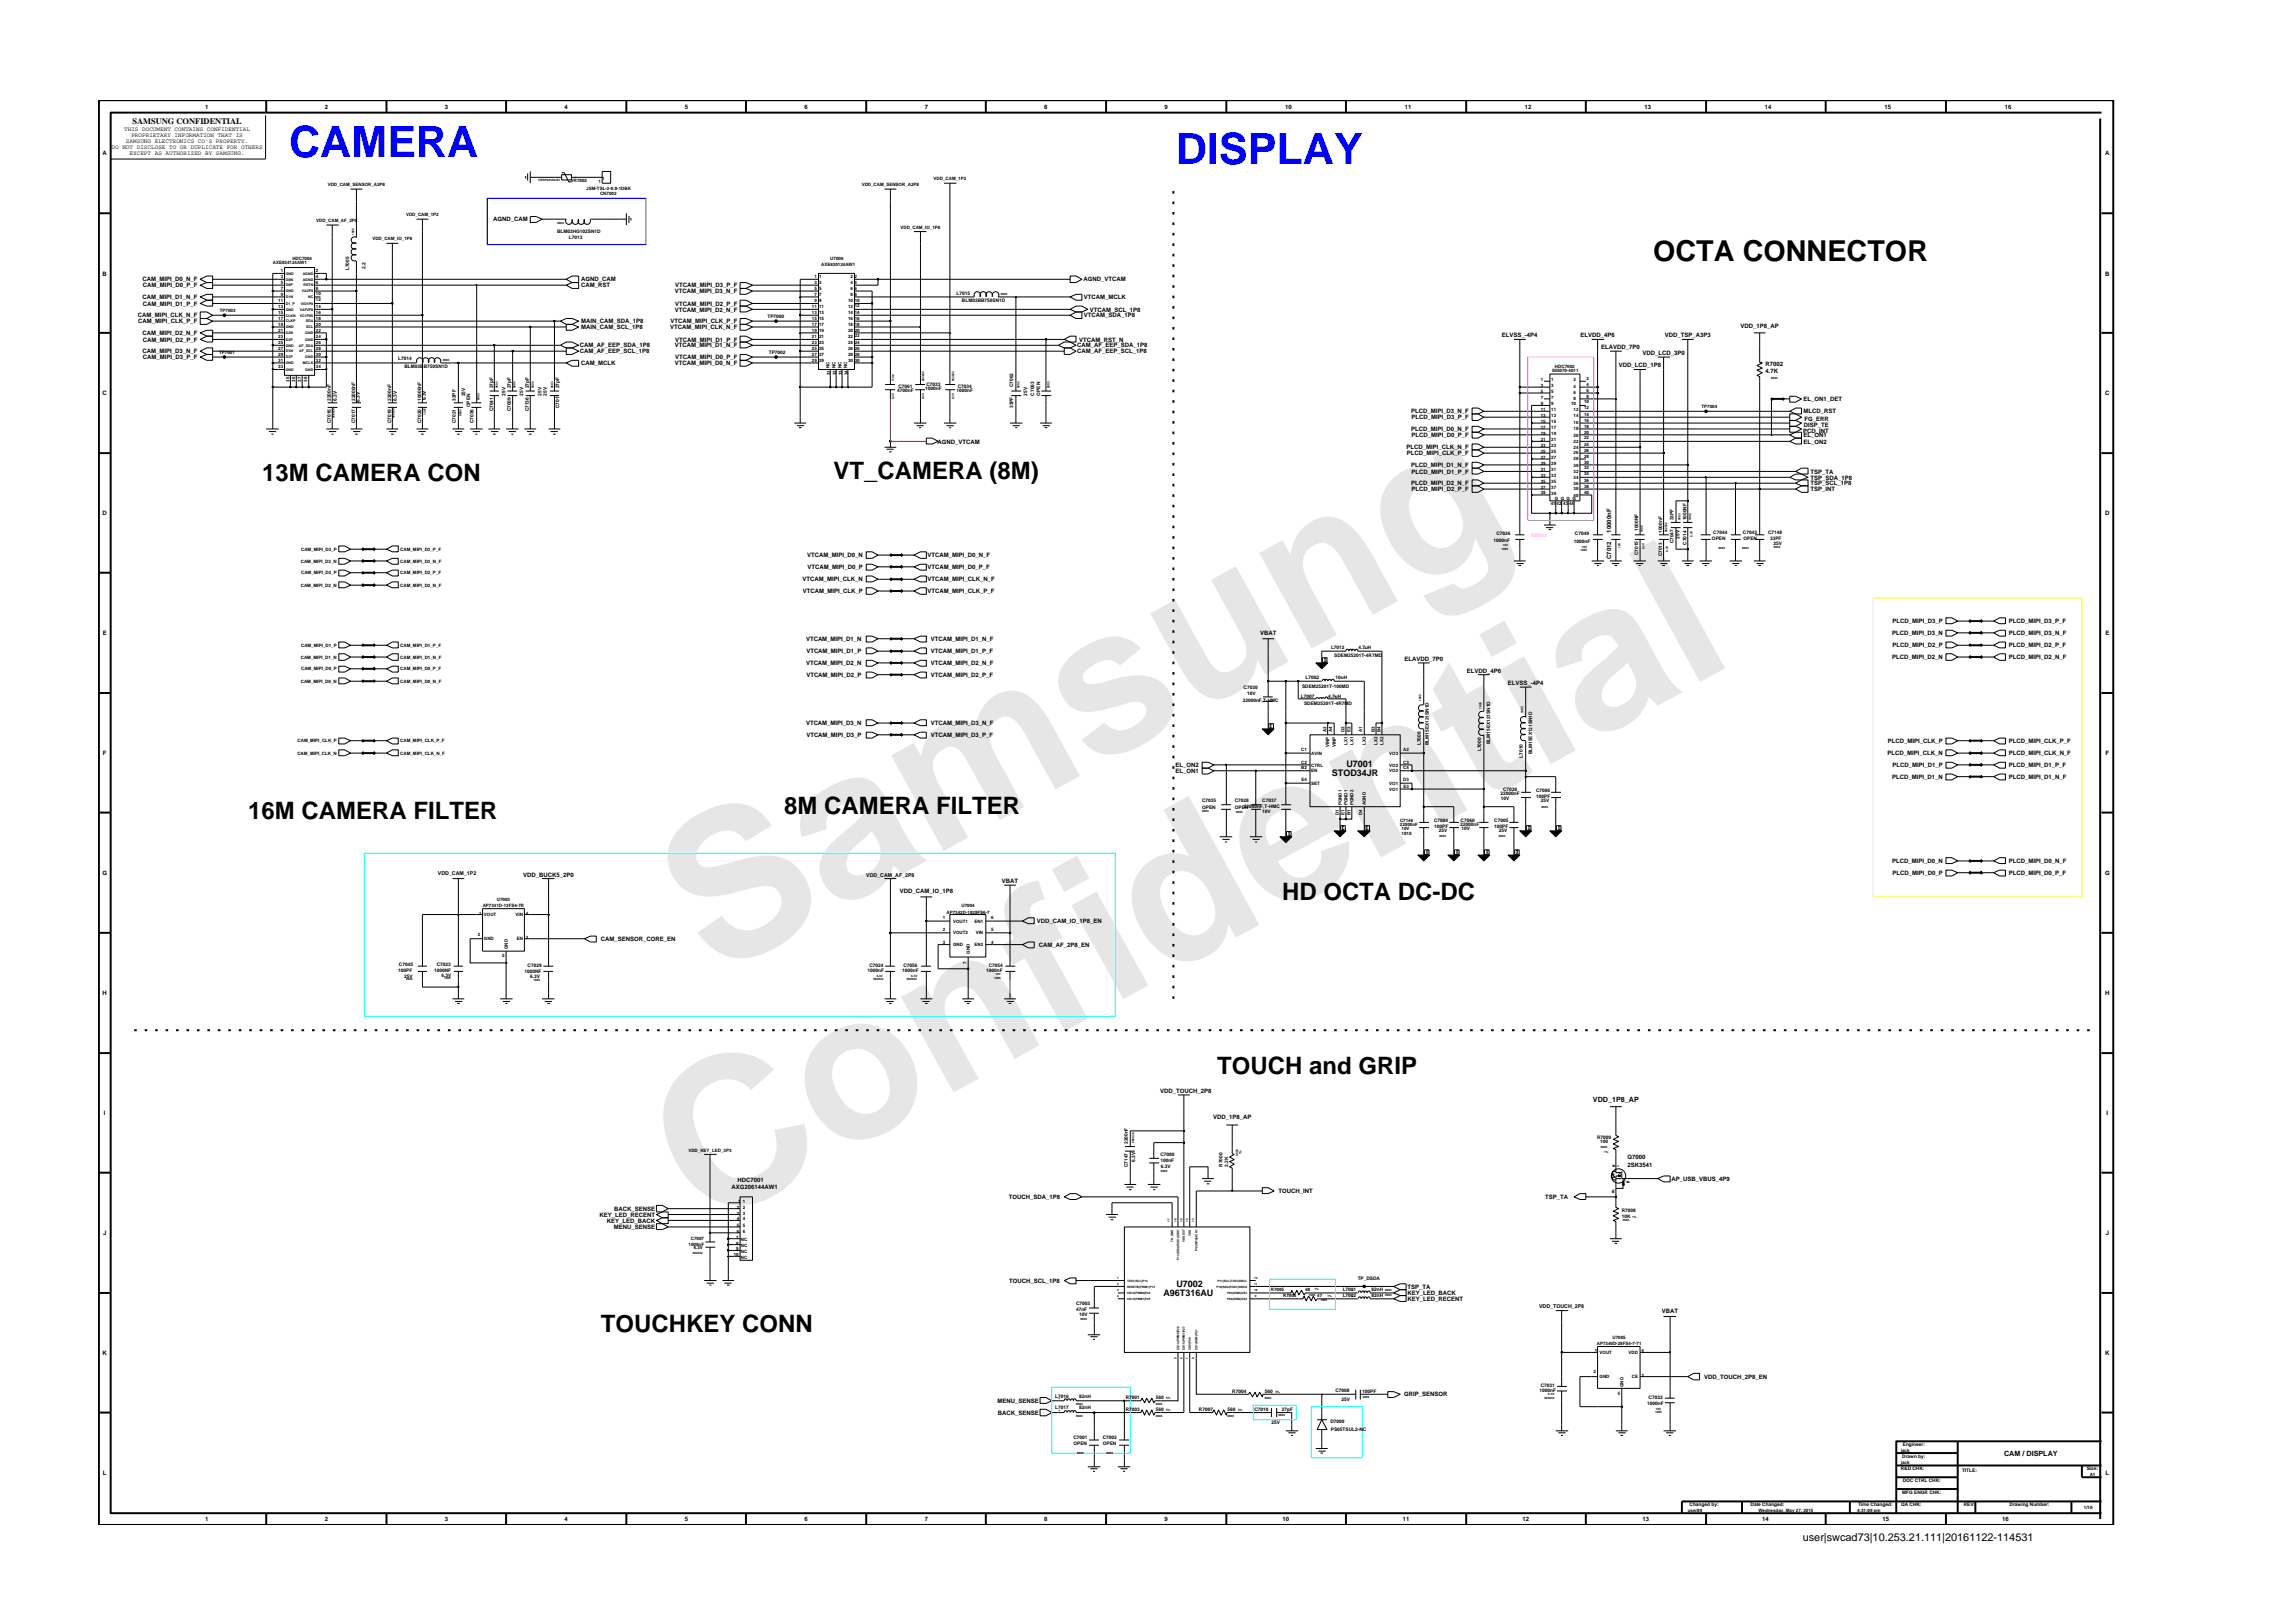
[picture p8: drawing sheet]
<svg xmlns="http://www.w3.org/2000/svg" width="297mm" height="210mm" viewBox="0 0 297 210" stroke-linecap="round" stroke-linejoin="round" font-family="sans-serif">
<defs><g id="words">
<g font-size="26.5" fill="#e6e6e6">
<text x="92.4" y="126.7" transform="rotate(-29 92.4 126.7)">Samsung</text>
<text x="91.1" y="159.4" transform="rotate(-29 91.1 159.4)">Confidential</text>
</g>
<g font-size="5.6" fill="#00f">
<text x="37.4" y="20.4">CAMERA</text>
<text x="152.3" y="21.3">DISPLAY</text>
</g>
<text font-size="3.7" x="214.2" y="33.8">OCTA CONNECTOR</text>
<g font-size="3.1">
<text x="34" y="62.4">13M CAMERA CON</text>
<text x="108" y="62">VT_CAMERA (8M)</text>
<text x="32.1" y="106.1">16M CAMERA FILTER</text>
<text x="101.6" y="105.5">8M CAMERA FILTER</text>
<text x="166.1" y="116.6">HD OCTA DC-DC</text>
<text x="157.7" y="139.1">TOUCH and GRIP</text>
<text x="77.8" y="172.5">TOUCHKEY CONN</text>
</g>
<text font-size="1.4" x="233.5" y="199.7">user|swcad73|10.253.21.111|20161122-114531</text>
<g font-size="1.2">
<text x="172.5" y="100.5">STOD34JR</text>
<text x="174.4" y="99.3">U7001</text>
<text x="150.7" y="167.9">A96T316AU</text>
<text x="152.4" y="166.7">U7002</text>
</g>
<text font-size="1.1" x="17.2" y="16.1">SAMSUNG CONFIDENTIAL</text>
<g font-size=".9">
<text x="206.3" y="142.8">VDD_1P8_AP</text>
<text x="259.6" y="188.7">CAM / DISPLAY</text>
</g>
<g font-size=".8">
<text x="16.1" y="17">THIS DOCUMENT CONTAINS CONFIDENTIAL</text>
<text x="17" y="17.8">PROPRIETARY INFORMATION THAT IS</text>
<text x="26.6" y="14.1">1</text>
<text x="42.1" y="14.1">2</text>
<text x="57.6" y="14.1">3</text>
<text x="73.1" y="14.1">4</text>
<text x="88.7" y="14.1">5</text>
<text x="104.2" y="14.1">6</text>
<text x="119.8" y="14.1">7</text>
<text x="135.3" y="14.1">8</text>
<text x="150.9" y="14.1">9</text>
<text x="166.5" y="14.1">10</text>
<text x="182" y="14.1">11</text>
<text x="197.5" y="14.1">12</text>
<text x="213" y="14.1">13</text>
<text x="228.6" y="14.1">14</text>
<text x="244.1" y="14.1">15</text>
<text x="259.7" y="14.1">16</text>
<text x="13.3" y="20.1">A</text>
<text x="14.5" y="19.3">DO NOT DISCLOSE TO OR DUPLICATE FOR OTHERS</text>
<text x="16.3" y="18.5">SAMSUNG ELECTRONICS CO’S PROPERTY.</text>
<text x="16.8" y="20.1">EXCEPT AS AUTHORIZED BY SAMSUNG.</text>
<text x="272.7" y="20.1">A</text>
<text x="63.9" y="28.7">AGND_CAM</text>
<text x="13.3" y="35.7">B</text>
<text x="272.7" y="35.7">B</text>
<text x="17.9" y="41.1">CAM_MIPI_CLK_N_F</text>
<text x="17.9" y="41.9">CAM_MIPI_CLK_P_F</text>
<text x="18.5" y="36.5">CAM_MIPI_D0_N_F</text>
<text x="18.5" y="38.8">CAM_MIPI_D1_N_F</text>
<text x="18.5" y="37.2">CAM_MIPI_D0_P_F</text>
<text x="18.5" y="39.6">CAM_MIPI_D1_P_F</text>
<text x="75.3" y="41.9">MAIN_CAM_SDA_1P8</text>
<text x="75.3" y="37.2">CAM_RST</text>
<text x="75.3" y="36.5">AGND_CAM</text>
<text x="86.9" y="41.9">VTCAM_MIPI_CLK_P_F</text>
<text x="87.4" y="38">VTCAM_MIPI_D3_N_F</text>
<text x="87.4" y="40.4">VTCAM_MIPI_D2_N_F</text>
<text x="87.5" y="37.2">VTCAM_MIPI_D3_P_F</text>
<text x="87.5" y="39.6">VTCAM_MIPI_D2_P_F</text>
<text x="140.3" y="36.5">AGND_VTCAM</text>
<text x="140.4" y="41.1">VTCAM_SDA_1P8</text>
<text x="140.4" y="38.8">VTCAM_MCLK</text>
<text x="141.2" y="40.4">VTCAM_SCL_1P8</text>
<text x="18.5" y="45.8">CAM_MIPI_D3_N_F</text>
<text x="18.5" y="43.4">CAM_MIPI_D2_N_F</text>
<text x="18.5" y="46.5">CAM_MIPI_D3_P_F</text>
<text x="18.5" y="44.3">CAM_MIPI_D2_P_F</text>
<text x="75.1" y="45">CAM_AF_EEP_SDA_1P8</text>
<text x="75.1" y="45.8">CAM_AF_EEP_SCL_1P8</text>
<text x="75.3" y="47.3">CAM_MCLK</text>
<text x="75.3" y="42.6">MAIN_CAM_SCL_1P8</text>
<text x="86.8" y="42.6">VTCAM_MIPI_CLK_N_F</text>
<text x="87.4" y="47.3">VTCAM_MIPI_D0_N_F</text>
<text x="87.4" y="45">VTCAM_MIPI_D1_N_F</text>
<text x="87.5" y="46.5">VTCAM_MIPI_D0_P_F</text>
<text x="87.5" y="44.3">VTCAM_MIPI_D1_P_F</text>
<text x="139.6" y="45.8">CAM_AF_EEP_SCL_1P8</text>
<text x="139.6" y="45">CAM_AF_EEP_SDA_1P8</text>
<text x="139.8" y="44.3">VTCAM_RST_N</text>
<text x="194.6" y="43.7">ELVSS_-4P4</text>
<text x="204.7" y="43.7">ELVDD_4P6</text>
<text x="207.4" y="45.2">ELAVDD_7P0</text>
<text x="209.7" y="47.6">VDD_LCD_1P8</text>
<text x="212.8" y="45.9">VDD_LCD_3P0</text>
<text x="215.7" y="43.7">VDD_TSP_A3P3</text>
<text x="225.5" y="42.5">VDD_1P8_AP</text>
<text x="228.7" y="47.4">R7002</text>
<text x="13.3" y="51.2">C</text>
<text x="182.8" y="53.6">PLCD_MIPI_D3_N_F</text>
<text x="228.7" y="48.4">4.7K</text>
<text x="233.6" y="52">EL_ON1_DET</text>
<text x="233.6" y="53.6">MLCD_RST</text>
<text x="272.7" y="51.2">C</text>
<text x="121.5" y="57.5">AGND_VTCAM</text>
<text x="182.2" y="58.2">PLCD_MIPI_CLK_N_F</text>
<text x="182.2" y="59">PLCD_MIPI_CLK_P_F</text>
<text x="182.8" y="55.9">PLCD_MIPI_D0_N_F</text>
<text x="182.9" y="54.3">PLCD_MIPI_D3_P_F</text>
<text x="182.9" y="56.6">PLCD_MIPI_D0_P_F</text>
<text x="233.6" y="56.1">PCD_INT</text>
<text x="233.6" y="56.6">EL_ON1</text>
<text x="233.6" y="57.5">EL_ON2</text>
<text x="233.7" y="55.3">DISP_TE</text>
<text x="233.8" y="54.5">FG_ERR</text>
<text x="182.8" y="60.5">PLCD_MIPI_D1_N_F</text>
<text x="182.8" y="62.9">PLCD_MIPI_D2_N_F</text>
<text x="182.9" y="61.4">PLCD_MIPI_D1_P_F</text>
<text x="182.9" y="63.6">PLCD_MIPI_D2_P_F</text>
<text x="234.6" y="62.1">TSP_SDA_1P8</text>
<text x="234.6" y="63.6">TSP_INT</text>
<text x="234.6" y="62.9">TSP_SCL_1P8</text>
<text x="234.6" y="61.4">TSP_TA</text>
<text x="13.3" y="66.8">D</text>
<text x="208.7" y="69" transform="rotate(-90 208.7 69)">10000nF</text>
<text x="272.7" y="66.8">D</text>
<text x="104" y="75.3">VTCAM_MIPI_CLK_N</text>
<text x="104" y="76.9">VTCAM_MIPI_CLK_P</text>
<text x="104.6" y="72.2">VTCAM_MIPI_D0_N</text>
<text x="104.6" y="73.7">VTCAM_MIPI_D0_P</text>
<text x="120.2" y="75.3">VTCAM_MIPI_CLK_N_F</text>
<text x="120.2" y="73.7">VTCAM_MIPI_D0_P_F</text>
<text x="120.2" y="72.2">VTCAM_MIPI_D0_N_F</text>
<text x="120.2" y="76.9">VTCAM_MIPI_CLK_P_F</text>
<text x="208.7" y="72.4" transform="rotate(-90 208.7 72.4)">C7012</text>
<text x="13.3" y="82.3">E</text>
<text x="104.4" y="83">VTCAM_MIPI_D1_N</text>
<text x="120.6" y="83">VTCAM_MIPI_D1_N_F</text>
<text x="163.2" y="82.3">VBAT</text>
<text x="245.1" y="82.3">PLCD_MIPI_D3_N</text>
<text x="245.1" y="80.7">PLCD_MIPI_D3_P</text>
<text x="245.1" y="83.9">PLCD_MIPI_D2_P</text>
<text x="260.2" y="83.9">PLCD_MIPI_D2_P_F</text>
<text x="260.2" y="82.3">PLCD_MIPI_D3_N_F</text>
<text x="260.2" y="80.7">PLCD_MIPI_D3_P_F</text>
<text x="272.7" y="82.3">E</text>
<text x="104.4" y="86.2">VTCAM_MIPI_D2_N</text>
<text x="104.5" y="87.7">VTCAM_MIPI_D2_P</text>
<text x="104.5" y="84.6">VTCAM_MIPI_D1_P</text>
<text x="120.6" y="86.2">VTCAM_MIPI_D2_N_F</text>
<text x="120.6" y="87.7">VTCAM_MIPI_D2_P_F</text>
<text x="120.6" y="84.6">VTCAM_MIPI_D1_P_F</text>
<text x="181.9" y="85.6">ELAVDD_7P0</text>
<text x="190" y="87.2">ELVDD_4P6</text>
<text x="195.3" y="88.7">ELVSS_-4P4</text>
<text x="245.1" y="85.4">PLCD_MIPI_D2_N</text>
<text x="260.2" y="85.4">PLCD_MIPI_D2_N_F</text>
<text x="104.4" y="94">VTCAM_MIPI_D3_N</text>
<text x="104.5" y="95.5">VTCAM_MIPI_D3_P</text>
<text x="120.6" y="95.5">VTCAM_MIPI_D3_P_F</text>
<text x="120.6" y="94">VTCAM_MIPI_D3_N_F</text>
<text x="13.3" y="97.8">F</text>
<text x="152.3" y="100.1">EL_ON1</text>
<text x="152.3" y="99.4">EL_ON2</text>
<text x="244.5" y="97.8">PLCD_MIPI_CLK_N</text>
<text x="244.5" y="96.2">PLCD_MIPI_CLK_P</text>
<text x="245.1" y="100.9">PLCD_MIPI_D1_N</text>
<text x="245.1" y="99.4">PLCD_MIPI_D1_P</text>
<text x="260.2" y="97.8">PLCD_MIPI_CLK_N_F</text>
<text x="260.2" y="96.2">PLCD_MIPI_CLK_P_F</text>
<text x="260.2" y="100.9">PLCD_MIPI_D1_N_F</text>
<text x="260.2" y="99.4">PLCD_MIPI_D1_P_F</text>
<text x="272.8" y="97.8">F</text>
<text x="13.3" y="113.3">G</text>
<text x="67.8" y="113.6">VDD_BUCK5_2P0</text>
<text x="245.1" y="111.8">PLCD_MIPI_D0_N</text>
<text x="245.1" y="113.3">PLCD_MIPI_D0_P</text>
<text x="260.2" y="111.8">PLCD_MIPI_D0_N_F</text>
<text x="260.2" y="113.3">PLCD_MIPI_D0_P_F</text>
<text x="272.7" y="113.3">G</text>
<text x="116.5" y="115.7">VDD_CAM_IO_1P8</text>
<text x="129.8" y="114.4">VBAT</text>
<text x="134.3" y="119.6">VDD_CAM_IO_1P8_EN</text>
<text x="77.8" y="121.9">CAM_SENSOR_CORE_EN</text>
<text x="134.6" y="122.7">CAM_AF_2P8_EN</text>
<text x="13.3" y="128.9">H</text>
<text x="272.7" y="128.9">H</text>
<text x="150.3" y="141.5">VDD_TOUCH_2P8</text>
<text x="13.5" y="144.4">I</text>
<text x="157.1" y="145">VDD_1P8_AP</text>
<text x="272.9" y="144.4">I</text>
<text x="94.8" y="154">AXG206144AW1</text>
<text x="95.5" y="153.1">HDC7001</text>
<text x="130.7" y="155.3">TOUCH_SDA_1P8</text>
<text x="165.6" y="154.6">TOUCH_INT</text>
<text x="200.2" y="155.3">TSP_TA</text>
<text x="210.8" y="150.2">Q7000</text>
<text x="210.8" y="151.1">2SK3541</text>
<text x="216.5" y="153">AP_USB_VBUS_4P9</text>
<text x="13.4" y="160">J</text>
<text x="77.7" y="157.6">KEY_LED_RECENT</text>
<text x="78.6" y="158.4">KEY_LED_BACK</text>
<text x="79.5" y="159.2">MENU_SENSE</text>
<text x="79.6" y="156.9">BACK_SENSE</text>
<text x="272.8" y="160">J</text>
<text x="130.7" y="166.2">TOUCH_SCL_1P8</text>
<text x="182.3" y="166.9">TSP_TA</text>
<text x="182.3" y="167.8">KEY_LED_BACK</text>
<text x="182.3" y="168.5">KEY_LED_RECENT</text>
<text x="215.3" y="170.1">VBAT</text>
<text x="13.3" y="175.5">K</text>
<text x="220.8" y="178.6">VDD_TOUCH_2P8_EN</text>
<text x="272.7" y="175.5">K</text>
<text x="129.2" y="181.8">MENU_SENSE</text>
<text x="129.3" y="183.3">BACK_SENSE</text>
<text x="181.9" y="180.9">GRIP_SENSOR</text>
<text x="13.3" y="191.1">L</text>
<text x="272.8" y="191.1">L</text>
<text x="26.6" y="197.1">1</text>
<text x="42.1" y="197.1">2</text>
<text x="57.6" y="197.1">3</text>
<text x="73.1" y="197.1">4</text>
<text x="88.7" y="197.1">5</text>
<text x="104.2" y="197.1">6</text>
<text x="119.8" y="197.1">7</text>
<text x="135.3" y="197.1">8</text>
<text x="150.9" y="197.1">9</text>
<text x="166.1" y="197.1">10</text>
<text x="181.7" y="197.1">11</text>
<text x="197.2" y="197.1">12</text>
<text x="212.8" y="197.1">13</text>
<text x="228.3" y="197.1">14</text>
<text x="243.9" y="197.1">15</text>
<text x="259.4" y="197.1">16</text>
</g>
<g font-size=".7">
<text x="56.7" y="113.3">VDD_CAM_1P2</text>
<text x="112.2" y="113.6">VDD_CAM_AF_2P8</text>
<text x="199.4" y="169.4">VDD_TOUCH_2P8</text>
</g>
<g font-size=".6">
<text x="74" y="23.6">VR7002</text>
<text x="77.5" y="23.7">1</text>
<text x="78" y="23.3">1</text>
<text x="120.9" y="23.4">VDD_CAM_1P2</text>
<text x="41" y="28.8">VDD_CAM_AF_2P8</text>
<text x="42.4" y="24.1">VDD_CAM_SENSOR_A2P8</text>
<text x="52.6" y="28">VDD_CAM_1P2</text>
<text x="75.9" y="24.6">JSM-TSL-2-0.8-1DBK</text>
<text x="77.7" y="25.3">CN7002</text>
<text x="111.6" y="24.1">VDD_CAM_SENSOR_A2P8</text>
<text x="116.6" y="29.6">VDD_CAM_IO_1P8</text>
<text x="35.3" y="34.2">AXE834124AW1</text>
<text x="36.4" y="36">3</text>
<text x="36.4" y="35.2">1</text>
<text x="37.9" y="33.7">HDC7004</text>
<text x="40.9" y="36">4</text>
<text x="40.9" y="35.2">2</text>
<text x="45.2" y="35" transform="rotate(-90 45.2 35)">L7005</text>
<text x="47.4" y="34.8" transform="rotate(-90 47.4 34.8)">2.2</text>
<text x="48.2" y="31.1">VDD_CAM_IO_1P8</text>
<text x="72.2" y="30.2">BLM03HG102SN1D</text>
<text x="73.7" y="31">L7013</text>
<text x="106.4" y="34.4">AXE630124AW1</text>
<text x="107.6" y="33.6">U7006</text>
<text x="28.5" y="40.5">TP7003</text>
<text x="36" y="39.1">11</text>
<text x="36" y="39.9">13</text>
<text x="36" y="40.6">15</text>
<text x="36" y="41.5">17</text>
<text x="36.4" y="38.3">9</text>
<text x="36.4" y="36.8">5</text>
<text x="36.4" y="37.6">7</text>
<text x="40.9" y="36.8">6</text>
<text x="40.9" y="39.9">14</text>
<text x="40.9" y="40.6">16</text>
<text x="40.9" y="41.5">18</text>
<text x="40.9" y="38.9">12</text>
<text x="40.9" y="38.2">10</text>
<text x="40.9" y="37.6">8</text>
<text x="99.4" y="41.2">TP7000</text>
<text x="105.2" y="39.9">11</text>
<text x="105.2" y="40.7">13 13</text>
<text x="105.2" y="41.4">15</text>
<text x="105.5" y="37.5">5 5</text>
<text x="105.5" y="38.4">7</text>
<text x="105.5" y="36.8">3</text>
<text x="105.5" y="39.1">9 9</text>
<text x="105.5" y="36">1 1</text>
<text x="106.1" y="38.4">7</text>
<text x="106.1" y="36.8">3</text>
<text x="106.1" y="39.9">11</text>
<text x="106.1" y="41.4">15</text>
<text x="109.9" y="40.7">14 14</text>
<text x="109.9" y="41.4">16</text>
<text x="109.9" y="39.9">12</text>
<text x="109.9" y="39.1">10</text>
<text x="110.2" y="36.8">4</text>
<text x="110.2" y="36">2 2</text>
<text x="110.2" y="37.5">6 6</text>
<text x="110.2" y="38.4">8</text>
<text x="110.7" y="36.8">4</text>
<text x="110.7" y="38.3">8</text>
<text x="110.7" y="39.8">12</text>
<text x="110.7" y="41.4">16</text>
<text x="110.7" y="39.1">10</text>
<text x="123.9" y="38.2">L7015</text>
<text x="124.6" y="39.1">BLM03BB750SN1D</text>
<text x="28.4" y="45.9">TP7001</text>
<text x="36" y="47.7">33</text>
<text x="36" y="44.5">25</text>
<text x="36" y="45.3">27</text>
<text x="36" y="46.1">29</text>
<text x="36" y="46.9">31</text>
<text x="36" y="42.2">19</text>
<text x="36" y="43">21</text>
<text x="36" y="43.8">23</text>
<text x="40.9" y="45.3">28</text>
<text x="40.9" y="46.1">30</text>
<text x="40.9" y="46.9">32</text>
<text x="40.9" y="47.7">34</text>
<text x="40.9" y="44.5">26</text>
<text x="40.9" y="42.2">20</text>
<text x="40.9" y="43">22</text>
<text x="40.9" y="43.8">24</text>
<text x="51.6" y="46.7">L7014</text>
<text x="52.4" y="47.7">BLM03BB750SN1D</text>
<text x="99.6" y="45.9">TP7002</text>
<text x="105.2" y="43">19</text>
<text x="105.2" y="43.8">21 21</text>
<text x="105.2" y="46.1">27 27</text>
<text x="105.2" y="46.8">29</text>
<text x="105.2" y="44.6">23</text>
<text x="105.2" y="45.3">25</text>
<text x="105.2" y="42.2">17 17</text>
<text x="106.1" y="43">19</text>
<text x="106.1" y="46.9">29</text>
<text x="106.1" y="44.6">23</text>
<text x="106.1" y="45.3">25</text>
<text x="107.5" y="47.7" transform="rotate(-90 107.5 47.7)">NC</text>
<text x="108.2" y="47.7" transform="rotate(-90 108.2 47.7)">NC</text>
<text x="109" y="47.7" transform="rotate(-90 109 47.7)">NC</text>
<text x="109.8" y="47.7" transform="rotate(-90 109.8 47.7)">NC</text>
<text x="109.9" y="43.8">22</text>
<text x="109.9" y="45.3">26 26</text>
<text x="109.9" y="46.9">30</text>
<text x="109.9" y="43">20</text>
<text x="109.9" y="44.6">24</text>
<text x="109.9" y="42.2">18 18</text>
<text x="109.9" y="46.1">28</text>
<text x="110.7" y="43">20</text>
<text x="110.7" y="46.1">28</text>
<text x="110.7" y="46.8">30</text>
<text x="110.7" y="43.7">22</text>
<text x="110.7" y="44.6">24</text>
<text x="201.4" y="47.7">HDC7002</text>
<text x="37.5" y="49.4" transform="rotate(-90 37.5 49.4)">35</text>
<text x="38.3" y="49.4" transform="rotate(-90 38.3 49.4)">36</text>
<text x="39" y="49.4" transform="rotate(-90 39 49.4)">37</text>
<text x="39.8" y="49.4" transform="rotate(-90 39.8 49.4)">38</text>
<text x="42.9" y="51.9" transform="rotate(-90 42.9 51.9)">2200nF</text>
<text x="43.6" y="51.9" transform="rotate(-90 43.6 51.9)">6.3V</text>
<text x="46" y="51.9" transform="rotate(-90 46 51.9)">22000nF</text>
<text x="46.6" y="52" transform="rotate(-90 46.6 52)">6.3V</text>
<text x="50.7" y="51.9" transform="rotate(-90 50.7 51.9)">2200nF</text>
<text x="51.4" y="51.9" transform="rotate(-90 51.4 51.9)">6.3V</text>
<text x="54.6" y="51.9" transform="rotate(-90 54.6 51.9)">10000nF</text>
<text x="55.2" y="51.9" transform="rotate(-90 55.2 51.9)">6.3V</text>
<text x="59.1" y="51.9" transform="rotate(-90 59.1 51.9)">33PF</text>
<text x="60.3" y="51.3" transform="rotate(-90 60.3 51.3)">25V</text>
<text x="60.9" y="52.8" transform="rotate(-90 60.9 52.8)">OPEN</text>
<text x="63.9" y="50.3" transform="rotate(-90 63.9 50.3)">27pF</text>
<text x="63.9" y="53.3" transform="rotate(-90 63.9 53.3)">C7041</text>
<text x="65.5" y="51.3" transform="rotate(-90 65.5 51.3)">25V</text>
<text x="66.2" y="53.3" transform="rotate(-90 66.2 53.3)">C7009</text>
<text x="66.2" y="50.3" transform="rotate(-90 66.2 50.3)">27pF</text>
<text x="67.8" y="51.3" transform="rotate(-90 67.8 51.3)">25V</text>
<text x="68.5" y="53.3" transform="rotate(-90 68.5 53.3)">C7136</text>
<text x="68.5" y="50.3" transform="rotate(-90 68.5 50.3)">27pF</text>
<text x="70.1" y="51.3" transform="rotate(-90 70.1 51.3)">25V</text>
<text x="70.8" y="51.3" transform="rotate(-90 70.8 51.3)">25V</text>
<text x="72.4" y="52.9" transform="rotate(-90 72.4 52.9)">C7011</text>
<text x="72.4" y="50.3" transform="rotate(-90 72.4 50.3)">27pF</text>
<text x="107.6" y="48.6" transform="rotate(-90 107.6 48.6)">31</text>
<text x="108.3" y="48.6" transform="rotate(-90 108.3 48.6)">32</text>
<text x="109.1" y="48.6" transform="rotate(-90 109.1 48.6)">33</text>
<text x="109.8" y="48.6" transform="rotate(-90 109.8 48.6)">34</text>
<text x="116.2" y="50.8">4700nF</text>
<text x="116.4" y="50.2">C7061</text>
<text x="119.9" y="50.5">1000nF</text>
<text x="120" y="50">C7033</text>
<text x="123.9" y="50.8">1000nF</text>
<text x="124.1" y="50.2">C7034</text>
<text x="131.3" y="52.9" transform="rotate(-90 131.3 52.9)">33PF</text>
<text x="131.3" y="50.2" transform="rotate(-90 131.3 50.2)">C7062</text>
<text x="133" y="51.3" transform="rotate(-90 133 51.3)">25V</text>
<text x="134" y="51.3" transform="rotate(-90 134 51.3)">C7063</text>
<text x="134.7" y="51.3" transform="rotate(-90 134.7 51.3)">OPEN</text>
<text x="199.6" y="49.3">1</text>
<text x="199.6" y="53.2">11</text>
<text x="199.6" y="54">13</text>
<text x="199.6" y="50.9">5</text>
<text x="199.6" y="50.2">3</text>
<text x="199.6" y="51.7">7</text>
<text x="199.6" y="52.4">9</text>
<text x="200.9" y="49.4">1</text>
<text x="200.9" y="50.9">5</text>
<text x="200.9" y="53.3">11</text>
<text x="200.9" y="50.2">3</text>
<text x="200.9" y="51.7">7</text>
<text x="200.9" y="52.5">9</text>
<text x="201.1" y="48.2">505070-4011</text>
<text x="203.5" y="52.5">10</text>
<text x="203.8" y="49.4">2</text>
<text x="203.8" y="51">6</text>
<text x="203.8" y="50.2">4</text>
<text x="203.8" y="51.8">8</text>
<text x="203.9" y="53.3">12</text>
<text x="205.2" y="52.3">10</text>
<text x="205.2" y="53.9">14</text>
<text x="205.2" y="53">12</text>
<text x="205.5" y="49.2">2</text>
<text x="205.5" y="50.7">6</text>
<text x="205.5" y="50">4</text>
<text x="205.5" y="51.5">8</text>
<text x="220.4" y="52.9">TP7004</text>
<text x="42.9" y="54.8" transform="rotate(-90 42.9 54.8)">C7016</text>
<text x="46" y="54.8" transform="rotate(-90 46 54.8)">C7017</text>
<text x="50.7" y="54.8" transform="rotate(-90 50.7 54.8)">C7019</text>
<text x="54.6" y="54.8" transform="rotate(-90 54.6 54.8)">C7020</text>
<text x="59.1" y="54.8" transform="rotate(-90 59.1 54.8)">C7021</text>
<text x="61.3" y="54.8" transform="rotate(-90 61.3 54.8)">C7036</text>
<text x="199.6" y="54.8">15</text>
<text x="199.6" y="59.5">27</text>
<text x="199.6" y="56.3">19</text>
<text x="199.6" y="57.1">21</text>
<text x="199.6" y="57.9">23</text>
<text x="199.6" y="55.6">17</text>
<text x="199.6" y="58.7">25</text>
<text x="200.9" y="54.8">15</text>
<text x="200.9" y="55.6">17</text>
<text x="200.9" y="58.7">25</text>
<text x="200.9" y="59.5">27</text>
<text x="200.9" y="56.3">19</text>
<text x="200.9" y="57.2">21</text>
<text x="200.9" y="57.9">23</text>
<text x="200.9" y="54">13</text>
<text x="203.9" y="56.6">20</text>
<text x="203.9" y="58.1">24</text>
<text x="203.9" y="54">14</text>
<text x="203.9" y="54.9">16</text>
<text x="203.9" y="58.9">26</text>
<text x="203.9" y="59.6">28</text>
<text x="203.9" y="55.7">18</text>
<text x="203.9" y="57.3">22</text>
<text x="205.2" y="56.2">20</text>
<text x="205.2" y="57.8">24</text>
<text x="205.2" y="54.6">16</text>
<text x="205.2" y="59.3">28</text>
<text x="205.2" y="56.9">22</text>
<text x="205.2" y="58.5">26</text>
<text x="205.2" y="55.4">18</text>
<text x="199.6" y="62.5">35</text>
<text x="199.6" y="63.4">37</text>
<text x="199.6" y="64">39</text>
<text x="199.6" y="61">31</text>
<text x="199.6" y="61.8">33</text>
<text x="199.6" y="60.2">29</text>
<text x="200.9" y="65.5">41</text>
<text x="200.9" y="63.4">37</text>
<text x="200.9" y="62.6">35</text>
<text x="200.9" y="64.1">39</text>
<text x="200.9" y="61.1">31</text>
<text x="200.9" y="61.8">33</text>
<text x="200.9" y="60.2">29</text>
<text x="201.4" y="64.7">G G G G</text>
<text x="201.6" y="65.5">42 43</text>
<text x="203.3" y="65.5">44</text>
<text x="203.9" y="62.8">36</text>
<text x="203.9" y="63.5">38</text>
<text x="203.9" y="62">34</text>
<text x="203.9" y="60.5">30</text>
<text x="203.9" y="64.4">40</text>
<text x="203.9" y="61.2">32</text>
<text x="205.2" y="62.4">36</text>
<text x="205.2" y="63.2">38</text>
<text x="205.2" y="64">40</text>
<text x="205.2" y="61.6">34</text>
<text x="205.2" y="60.1">30</text>
<text x="205.2" y="60.8">32</text>
<text x="39" y="71.4">CAM_MIPI_D3_P</text>
<text x="51.8" y="71.4">CAM_MIPI_D3_P_F</text>
<text x="193.5" y="70.2">1000nF</text>
<text x="193.9" y="69.4">C7026</text>
<text x="203.9" y="70.4">1000nF</text>
<text x="204" y="69.4">C7049</text>
<text x="212.2" y="71.9" transform="rotate(-90 212.2 71.9)">C7015</text>
<text x="212.2" y="68.8" transform="rotate(-90 212.2 68.8)">1000NF</text>
<text x="215.3" y="69" transform="rotate(-90 215.3 69)">1000nF</text>
<text x="216.8" y="70.4" transform="rotate(-90 216.8 70.4)">C7047</text>
<text x="216.8" y="67.4" transform="rotate(-90 216.8 67.4)">33PF</text>
<text x="217.6" y="69.8" transform="rotate(-90 217.6 69.8)">25V</text>
<text x="218.5" y="70.6" transform="rotate(-90 218.5 70.6)">C7014</text>
<text x="218.5" y="67.4" transform="rotate(-90 218.5 67.4)">1000NF</text>
<text x="221.8" y="70">OPEN</text>
<text x="221.9" y="69.2">C7044</text>
<text x="225.8" y="69.2">C7043</text>
<text x="225.9" y="70">OPEN</text>
<text x="229.1" y="69.2">C7148</text>
<text x="229.3" y="70">33PF</text>
<text x="229.7" y="70.6">25V</text>
<text x="39" y="76">CAM_MIPI_D2_N</text>
<text x="39" y="72.9">CAM_MIPI_D3_N</text>
<text x="39" y="74.4">CAM_MIPI_D2_P</text>
<text x="51.8" y="76">CAM_MIPI_D2_N_F</text>
<text x="51.8" y="74.4">CAM_MIPI_D2_P_F</text>
<text x="51.8" y="72.9">CAM_MIPI_D3_N_F</text>
<text x="215.3" y="72.1" transform="rotate(-90 215.3 72.1)">C7013</text>
<text x="39" y="83.8">CAM_MIPI_D1_P</text>
<text x="51.8" y="83.8">CAM_MIPI_D1_P_F</text>
<text x="39" y="88.5">CAM_MIPI_D0_N</text>
<text x="39" y="85.3">CAM_MIPI_D1_N</text>
<text x="39" y="86.9">CAM_MIPI_D0_P</text>
<text x="51.8" y="88.5">CAM_MIPI_D0_N_F</text>
<text x="51.8" y="86.9">CAM_MIPI_D0_P_F</text>
<text x="51.8" y="85.3">CAM_MIPI_D1_N_F</text>
<text x="161.1" y="89.3">C7030</text>
<text x="168.7" y="89.1">SDEM25201T-100MD</text>
<text x="169.1" y="88">L7003</text>
<text x="170.5" y="88.3">*</text>
<text x="172.4" y="84.1">L7012</text>
<text x="172.8" y="85.2">SDEM25201T-4R7MD</text>
<text x="173" y="88">10uH</text>
<text x="176" y="84.1">4.7uH</text>
<text x="176.7" y="84.4">*</text>
<text x="161" y="91">22000nF,T-HMC</text>
<text x="161.6" y="90.1">10V</text>
<text x="168.5" y="90.4">L7007</text>
<text x="168.9" y="91.4">SDEM25201T-4R7MD</text>
<text x="171.8" y="94.8" transform="rotate(-90 171.8 94.8)">A3</text>
<text x="172.1" y="90.4">4.7uH</text>
<text x="172.6" y="94.8" transform="rotate(-90 172.6 94.8)">A4</text>
<text x="172.8" y="90.5">*</text>
<text x="174.2" y="94.8" transform="rotate(-90 174.2 94.8)">D2</text>
<text x="174.9" y="94.8" transform="rotate(-90 174.9 94.8)">E2</text>
<text x="176.5" y="94.8" transform="rotate(-90 176.5 94.8)">A1</text>
<text x="178.1" y="94.8" transform="rotate(-90 178.1 94.8)">B3</text>
<text x="178.8" y="94.8" transform="rotate(-90 178.8 94.8)">B4</text>
<text x="38.5" y="97.8">CAM_MIPI_CLK_N</text>
<text x="38.6" y="96.2">CAM_MIPI_CLK_P</text>
<text x="51.8" y="97.8">CAM_MIPI_CLK_N_F</text>
<text x="51.8" y="96.2">CAM_MIPI_CLK_P_F</text>
<text x="168.6" y="97.3">C1</text>
<text x="168.6" y="98.9">C2</text>
<text x="168.6" y="99.7">B2</text>
<text x="168.6" y="101.2">E4</text>
<text x="169.9" y="99.3">CTRL</text>
<text x="169.9" y="101.7">SET</text>
<text x="169.9" y="100.1">EN</text>
<text x="169.9" y="97.8">AVIN</text>
<text x="172.2" y="96.8" transform="rotate(-90 172.2 96.8)">VINP</text>
<text x="173" y="96.8" transform="rotate(-90 173 96.8)">VINP</text>
<text x="174.6" y="96.5" transform="rotate(-90 174.6 96.5)">LX1</text>
<text x="175.3" y="96.5" transform="rotate(-90 175.3 96.5)">LX1</text>
<text x="176.9" y="96.5" transform="rotate(-90 176.9 96.5)">LX3</text>
<text x="178.5" y="96.5" transform="rotate(-90 178.5 96.5)">LX2</text>
<text x="179.2" y="96.5" transform="rotate(-90 179.2 96.5)">LX2</text>
<text x="180" y="99.3">VO2</text>
<text x="180" y="100.1">VO2</text>
<text x="180" y="101.7">VO1</text>
<text x="180" y="97.8">VO3</text>
<text x="181.8" y="101.2">D3</text>
<text x="181.8" y="97.3">A2</text>
<text x="181.8" y="98.9">C3</text>
<text x="181.8" y="99.7">C4</text>
<text x="184.1" y="96.5" transform="rotate(-90 184.1 96.5)">L7008</text>
<text x="185.1" y="96.5" transform="rotate(-90 185.1 96.5)">BLM15EX121SN1D</text>
<text x="191.9" y="97.3" transform="rotate(-90 191.9 97.3)">L7000</text>
<text x="193" y="96.4" transform="rotate(-90 193 96.4)">BLM15EX121SN1D</text>
<text x="197.3" y="98.2" transform="rotate(-90 197.3 98.2)">L7010</text>
<text x="198.5" y="97.7" transform="rotate(-90 198.5 97.7)">BLM15EX121SN1D</text>
<text x="155.7" y="104.8">OPEN</text>
<text x="155.7" y="103.9">C7035</text>
<text x="160" y="103.9">C7028</text>
<text x="160" y="104.8">OPEN</text>
<text x="161.1" y="104.6">22000nF,T-HMC</text>
<text x="163.5" y="105.4">10V</text>
<text x="163.5" y="103.9">C7037</text>
<text x="173.4" y="105.6" transform="rotate(-90 173.4 105.6)">D1</text>
<text x="173.8" y="104.3" transform="rotate(-90 173.8 104.3)">PGND1</text>
<text x="174.2" y="105.6" transform="rotate(-90 174.2 105.6)">E1</text>
<text x="174.6" y="104.3" transform="rotate(-90 174.6 104.3)">PGND1</text>
<text x="174.9" y="105.6" transform="rotate(-90 174.9 105.6)">B1</text>
<text x="175.3" y="104.3" transform="rotate(-90 175.3 104.3)">PGND2</text>
<text x="176.5" y="105.6" transform="rotate(-90 176.5 105.6)">D4</text>
<text x="176.9" y="104.3" transform="rotate(-90 176.9 104.3)">AGND</text>
<text x="180" y="102.4">VO1</text>
<text x="181.3" y="107">22000nF</text>
<text x="181.4" y="106.5">C7146</text>
<text x="181.6" y="107.5">10V</text>
<text x="181.8" y="102.1">E3</text>
<text x="185.8" y="106.5">C7004</text>
<text x="185.8" y="107.2">100PF</text>
<text x="186.4" y="107.8">25V</text>
<text x="189.1" y="107">22000nF</text>
<text x="189.2" y="106.5">C7060</text>
<text x="189.3" y="107.5">10V</text>
<text x="193.6" y="107.2">100PF</text>
<text x="193.6" y="106.5">C7005</text>
<text x="194.2" y="107.8">25V</text>
<text x="194.4" y="103">22000nF</text>
<text x="194.4" y="103.6">10V</text>
<text x="194.7" y="102.5">C7038</text>
<text x="199" y="102.6">C7006</text>
<text x="199" y="103.4">100PF</text>
<text x="199.6" y="103.9">25V</text>
<text x="181.6" y="108.2">1810</text>
<text x="62.1" y="118.5">1</text>
<text x="62.5" y="117.5">AP7341D-12FS4-7R</text>
<text x="62.7" y="118.7">VOUT</text>
<text x="64.4" y="116.8">U7003</text>
<text x="66.8" y="118.7">VIN</text>
<text x="68.1" y="118.5">4</text>
<text x="122.1" y="119.1">1</text>
<text x="122.6" y="118.4">AP7342D-1828FS6-7</text>
<text x="123.5" y="119.5">VOUT1</text>
<text x="124.6" y="117.5">U7004</text>
<text x="126.2" y="119.5">EN1</text>
<text x="128.4" y="119.1">6</text>
<text x="51.6" y="125.9">100PF</text>
<text x="51.7" y="125.1">C7045</text>
<text x="56.2" y="125.9">1000NF</text>
<text x="56.6" y="125.1">C7023</text>
<text x="61.9" y="121.3">2</text>
<text x="62.7" y="121.8">GND</text>
<text x="65.1" y="123.9">5</text>
<text x="65.8" y="123" transform="rotate(-90 65.8 123)">GND</text>
<text x="67" y="121.8">EN</text>
<text x="68.1" y="121.6">3</text>
<text x="68.4" y="125.3">C7029</text>
<text x="112.4" y="125.9">1000nF</text>
<text x="112.6" y="125.3">C7024</text>
<text x="116.9" y="125.9">1000nF</text>
<text x="117" y="125.3">C7056</text>
<text x="122.1" y="122.2">3</text>
<text x="122.1" y="120.6">2</text>
<text x="123.5" y="122.6">GND</text>
<text x="123.5" y="121.1">VOUT2</text>
<text x="125.2" y="124.9" transform="rotate(-90 125.2 124.9)">7</text>
<text x="125.6" y="123.6" transform="rotate(-90 125.6 123.6)">GND</text>
<text x="126.2" y="122.6">EN2</text>
<text x="126.4" y="121.1">VIN</text>
<text x="127.8" y="125.9">1000nF</text>
<text x="128.1" y="125.3">C7054</text>
<text x="128.4" y="122.2">4</text>
<text x="128.4" y="120.6">5</text>
<text x="52.4" y="126.7">25V</text>
<text x="57.2" y="126.5">6.3V</text>
<text x="67.9" y="126">1000NF</text>
<text x="68.7" y="126.7">6.3V</text>
<text x="89.2" y="149.3">VDD_KEY_LED_3P3</text>
<text x="146.1" y="148.2" transform="rotate(-90 146.1 148.2)">2200nF</text>
<text x="150.3" y="149.8">C7000</text>
<text x="206.9" y="147.5">R7009</text>
<text x="207.3" y="148.1">100</text>
<text x="95.6" y="155.8">1</text>
<text x="96.2" y="155.8">1</text>
<text x="146.1" y="151.2" transform="rotate(-90 146.1 151.2)">C7147</text>
<text x="147" y="150.5" transform="rotate(-90 147 150.5)">6.3V</text>
<text x="150.3" y="150.6">100nF</text>
<text x="150.4" y="151.3">6.3V</text>
<text x="158.4" y="151.2" transform="rotate(-90 158.4 151.2)">R7000</text>
<text x="159.1" y="151.2" transform="rotate(-90 159.1 151.2)">2.2K</text>
<text x="89.2" y="161.4">1000nF</text>
<text x="89.5" y="160.6">C7007</text>
<text x="89.9" y="161.8">6.3V</text>
<text x="95.4" y="160.5">7</text>
<text x="95.4" y="161.2">8</text>
<text x="95.4" y="162">9</text>
<text x="95.4" y="159.7">6</text>
<text x="95.4" y="156.6">2</text>
<text x="95.4" y="157.3">3</text>
<text x="95.4" y="158.1">4</text>
<text x="95.4" y="158.9">5</text>
<text x="96" y="160.8">NC</text>
<text x="96" y="161.6">NC</text>
<text x="96.2" y="159.7">6</text>
<text x="96.2" y="156.6">2</text>
<text x="96.2" y="158.1">4</text>
<text x="96.2" y="157.3">3</text>
<text x="96.2" y="158.9">5</text>
<text x="210.1" y="157.8">10K</text>
<text x="210.1" y="157">R7008</text>
<text x="95.1" y="162.8">10</text>
<text x="96" y="162.3">NC</text>
<text x="96" y="163.1">NC</text>
<text x="164.6" y="167.2">R7005</text>
<text x="169.1" y="167.2">68</text>
<text x="173.9" y="167.2">L7001</text>
<text x="175.1" y="167.5">*</text>
<text x="175.9" y="165.8">TP_DSDA</text>
<text x="177.7" y="167.2">82nH</text>
<text x="139.4" y="169">C7003</text>
<text x="139.4" y="169.8">47nF</text>
<text x="139.8" y="170.5">10V</text>
<text x="166.2" y="168">R7006</text>
<text x="170.6" y="168">47</text>
<text x="173.9" y="168">L7002</text>
<text x="175.1" y="168.3">*</text>
<text x="177.7" y="168">82nH</text>
<text x="208.9" y="173.5">U7005</text>
<text x="199.6" y="179.7">C7031</text>
<text x="206.4" y="177.9">2</text>
<text x="206.6" y="175.2">1</text>
<text x="206.9" y="174.3">AP7340D-28FS4-7-71</text>
<text x="207.2" y="175.4">VOUT</text>
<text x="207.2" y="178.5">GND</text>
<text x="210.3" y="179.7" transform="rotate(-90 210.3 179.7)">GND</text>
<text x="211" y="175.4">VDD</text>
<text x="211.4" y="178.5">CE</text>
<text x="212.6" y="178.3">3</text>
<text x="212.6" y="175.2">4</text>
<text x="136.7" y="181">L7016</text>
<text x="136.7" y="182.6">L7017</text>
<text x="137.1" y="183">*</text>
<text x="137.1" y="181.5">*</text>
<text x="139.8" y="181">82nH</text>
<text x="139.8" y="182.6">82nH</text>
<text x="145.8" y="181.2">R7001</text>
<text x="145.8" y="182.8">R7003</text>
<text x="149.7" y="181.2">560</text>
<text x="149.7" y="182.8">560</text>
<text x="155.3" y="182.8">R7007</text>
<text x="159" y="182.8">560</text>
<text x="159.6" y="180.5">R7004</text>
<text x="162.5" y="182.8">C7010</text>
<text x="163.9" y="180.5">560</text>
<text x="164.7" y="184.4">25V</text>
<text x="166.1" y="182.8">27pF</text>
<text x="172.4" y="184.4">D7000</text>
<text x="172.4" y="185.4">PS05TSUL2-NC</text>
<text x="173" y="180.3">C7008</text>
<text x="173.8" y="181.5">25V</text>
<text x="176.5" y="180.5">100PF</text>
<text x="199.4" y="180.3">1000nF</text>
<text x="209.6" y="180.7">5</text>
<text x="213.4" y="182.1">1000nF</text>
<text x="213.6" y="181.2">C7032</text>
<text x="139.1" y="187.2">OPEN</text>
<text x="139.1" y="186.5">C7001</text>
<text x="142.9" y="187.2">OPEN</text>
<text x="142.9" y="186.5">C7002</text>
<text x="246.2" y="190.4">R&amp;D CHK:</text>
<text x="246.2" y="189.6">jack</text>
<text x="246.2" y="188.1">jack</text>
<text x="246.4" y="188.9">Drawn by:</text>
<text x="246.5" y="187.4">Engineer:</text>
<text x="254.2" y="190.7">TITLE:</text>
<text x="270.3" y="190.4">Size:</text>
<text x="270.7" y="191.2">A1</text>
<text x="218.6" y="195.9">user89</text>
<text x="218.9" y="195.1">Changed by:</text>
<text x="226.8" y="195.1">Date Changed:</text>
<text x="227.8" y="195.9">Wednesday, May 27, 2015</text>
<text x="240.6" y="195.9">4:31:09 pm</text>
<text x="240.7" y="195.1">Time Changed:</text>
<text x="246.3" y="195.1">QA CHK:</text>
<text x="246.4" y="193.5">MFG ENGR CHK:</text>
<text x="246.5" y="192">DOC CTRL CHK:</text>
<text x="254.4" y="195.1">REV:</text>
<text x="260.3" y="195.1">Drawing Number:</text>
<text x="269.9" y="195.4">1/10</text>
</g>
<text font-size=".6" fill="#f0f" x="198.4" y="69.5">REV0.3</text>
<g font-size=".5">
<text x="37" y="35.6">GND</text>
<text x="39.2" y="35.6">AGND</text>
<text x="37" y="41">CLKN</text>
<text x="37" y="39.5">D1_P</text>
<text x="37" y="37.9">GND</text>
<text x="37" y="36.4">D0N</text>
<text x="37" y="41.8">CLKP</text>
<text x="37" y="40.2">GND</text>
<text x="37" y="38.6">D1N</text>
<text x="37" y="37.1">D0P</text>
<text x="38.8" y="40.2">VAF2P8</text>
<text x="38.8" y="41">VC1P05</text>
<text x="39" y="39.5">VIO1P8</text>
<text x="39.1" y="37.9">VA2P8</text>
<text x="39.2" y="36.4">AGND</text>
<text x="39.3" y="37.1">RSTN</text>
<text x="39.6" y="41.8">SDA</text>
<text x="39.9" y="38.6">NC</text>
<text x="37" y="45.7">D3N</text>
<text x="37" y="44.9">GND</text>
<text x="37" y="46.4">D3P</text>
<text x="37" y="47.2">GND</text>
<text x="37" y="42.5">GND</text>
<text x="37" y="43.3">D2N</text>
<text x="37" y="44.1">D2P</text>
<text x="38.7" y="44.9">AF_SDA</text>
<text x="38.8" y="45.7">AF_SCL</text>
<text x="39.2" y="47.2">MCLK</text>
<text x="39.5" y="46.4">GND</text>
<text x="39.5" y="43.3">GND</text>
<text x="39.5" y="44.1">GND</text>
<text x="39.7" y="42.5">SCL</text>
<text x="37" y="48">GND</text>
<text x="39.5" y="48">GND</text>
</g>
<g font-size=".4">
<text x="69.8" y="23.4">HESP02330JS1</text>
<text x="72.2" y="29.1">0603</text>
<text x="45.9" y="30.4" transform="rotate(-90 45.9 30.4)">1005</text>
<text x="129.7" y="38.2">0603</text>
<text x="57.3" y="46.7">0603</text>
<text x="55.1" y="53.7" transform="rotate(-90 55.1 53.7)">1207</text>
<text x="59.8" y="53.9" transform="rotate(-90 59.8 53.9)">0603</text>
<text x="62.1" y="51.8" transform="rotate(-90 62.1 51.8)">0603</text>
<text x="64.5" y="50.3" transform="rotate(-90 64.5 50.3)">0603</text>
<text x="66.8" y="50.3" transform="rotate(-90 66.8 50.3)">0603</text>
<text x="69.1" y="50.3" transform="rotate(-90 69.1 50.3)">0603</text>
<text x="71.7" y="50.3" transform="rotate(-90 71.7 50.3)">0603</text>
<text x="115.8" y="51.7" transform="rotate(-90 115.8 51.7)">6.3V</text>
<text x="115.8" y="49.4" transform="rotate(-90 115.8 49.4)">1106</text>
<text x="119.7" y="51.7" transform="rotate(-90 119.7 51.7)">6.3V</text>
<text x="119.7" y="49.4" transform="rotate(-90 119.7 49.4)">062032</text>
<text x="123.6" y="51.7" transform="rotate(-90 123.6 51.7)">6.3V</text>
<text x="123.6" y="49.4" transform="rotate(-90 123.6 49.4)">062032</text>
<text x="132.1" y="50.3" transform="rotate(-90 132.1 50.3)">0603</text>
<text x="135.9" y="50.3" transform="rotate(-90 135.9 50.3)">0603</text>
<text x="229.5" y="49.1">0603</text>
<text x="43.3" y="54.2" transform="rotate(-90 43.3 54.2)">066036</text>
<text x="51.1" y="54.2" transform="rotate(-90 51.1 54.2)">066036</text>
<text x="194.5" y="71.3">1005</text>
<text x="194.7" y="70.7">10V</text>
<text x="204.7" y="71.4">1005</text>
<text x="204.9" y="71">10V</text>
<text x="209.9" y="71" transform="rotate(-90 209.9 71)">10V</text>
<text x="212.8" y="68.9" transform="rotate(-90 212.8 68.9)">1005</text>
<text x="213" y="71.1" transform="rotate(-90 213 71.1)">6.3V</text>
<text x="216" y="68.9" transform="rotate(-90 216 68.9)">062032</text>
<text x="216.1" y="71.5" transform="rotate(-90 216.1 71.5)">6.3V</text>
<text x="217.7" y="67.4" transform="rotate(-90 217.7 67.4)">0603</text>
<text x="219.1" y="67.4" transform="rotate(-90 219.1 67.4)">1005</text>
<text x="219.2" y="69.5" transform="rotate(-90 219.2 69.5)">6.3V</text>
<text x="222.6" y="71.1">0603</text>
<text x="225.7" y="71.1">0603</text>
<text x="229.8" y="71">0603</text>
<text x="184.1" y="90.8" transform="rotate(-90 184.1 90.8)">1005</text>
<text x="191.9" y="91.8" transform="rotate(-90 191.9 91.8)">1005</text>
<text x="197.3" y="92.4" transform="rotate(-90 197.3 92.4)">1005</text>
<text x="155.7" y="105.2">0603</text>
<text x="160.1" y="105.3">0603</text>
<text x="199.7" y="104.6">0603</text>
<text x="186.5" y="108.4">0603</text>
<text x="194.2" y="108.4">0603</text>
<text x="52.6" y="127">0603</text>
<text x="57.5" y="126.8">1005</text>
<text x="69.1" y="127.1">1005</text>
<text x="113.1" y="127">062032</text>
<text x="113.6" y="126.5">6.3V</text>
<text x="117.5" y="127">062032</text>
<text x="118.1" y="126.5">6.3V</text>
<text x="128.8" y="126.8">1005</text>
<text x="129" y="126.3">10V</text>
<text x="146.9" y="148.1" transform="rotate(-90 146.9 148.1)">066036</text>
<text x="160.4" y="149.7" transform="rotate(-90 160.4 149.7)">0603</text>
<text x="160.8" y="149.5" transform="rotate(-90 160.8 149.5)">1%</text>
<text x="207.4" y="148.8">0603</text>
<text x="207.8" y="149.4">1%</text>
<text x="150.4" y="151.8">0603</text>
<text x="208.8" y="154.5">S</text>
<text x="208.9" y="151.2">DD</text>
<text x="209.2" y="154.3" transform="rotate(-90 209.2 154.3)">2</text>
<text x="209.7" y="151.2" transform="rotate(-90 209.7 151.2)">3</text>
<text x="210.7" y="153.1" transform="rotate(-90 210.7 153.1)">1</text>
<text x="210.7" y="153.2">GG</text>
<text x="151.6" y="158.3" transform="rotate(-90 151.6 158.3)">17</text>
<text x="152" y="160.9" transform="rotate(-90 152 160.9)">TH_GND</text>
<text x="152.4" y="158.3" transform="rotate(-90 152.4 158.3)">16</text>
<text x="153.2" y="158.3" transform="rotate(-90 153.2 158.3)">15</text>
<text x="153.5" y="160.9" transform="rotate(-90 153.5 160.9)">VDDEXT</text>
<text x="153.9" y="158.3" transform="rotate(-90 153.9 158.3)">14</text>
<text x="154.3" y="160.1" transform="rotate(-90 154.3 160.1)">VSS</text>
<text x="154.7" y="158.3" transform="rotate(-90 154.7 158.3)">13</text>
<text x="210.2" y="158.2">0603</text>
<text x="211.4" y="157.8">1%</text>
<text x="89.7" y="162.4">062032</text>
<text x="144.7" y="166.5">2</text>
<text x="144.7" y="167.2">3</text>
<text x="144.7" y="168">4</text>
<text x="144.7" y="165.7">1</text>
<text x="146" y="166.8">RESETB|PWM1|P15</text>
<text x="146" y="167.6">CS12|PWM0|P24</text>
<text x="146" y="166">TXD1|SCL|P14</text>
<text x="152.7" y="163.2" transform="rotate(-90 152.7 163.2)">P13|SDA|RXD1|USS1</text>
<text x="155.1" y="162.1" transform="rotate(-90 155.1 162.1)">P12|INT0|ACK1</text>
<text x="157.6" y="166.8">P10|SDA|RXD1|DSDA</text>
<text x="157.7" y="166">P11|SCL|TXD1|DSCL</text>
<text x="159" y="167.6">P03|DIM3|CS3</text>
<text x="162.5" y="167.2">10</text>
<text x="162.5" y="166.5">11</text>
<text x="162.5" y="165.7">12</text>
<text x="162.6" y="168">9</text>
<text x="169.5" y="167.8">1005</text>
<text x="170.3" y="167.1">1%</text>
<text x="179.4" y="167.2">0603</text>
<text x="179.4" y="168">0603</text>
<text x="140" y="171">0603</text>
<text x="146" y="168.4">CS13|PWM1|P25</text>
<text x="159" y="168.4">P02|DIM2|CS2</text>
<text x="171.1" y="168.6">1005</text>
<text x="172" y="168">1%</text>
<text x="152.4" y="176.1" transform="rotate(-90 152.4 176.1)">5</text>
<text x="152.7" y="174.9" transform="rotate(-90 152.7 174.9)">CS14|PWM0|P26</text>
<text x="153.2" y="176.1" transform="rotate(-90 153.2 176.1)">6</text>
<text x="153.5" y="174.9" transform="rotate(-90 153.5 174.9)">CS15|PWM1|P27</text>
<text x="153.9" y="176.1" transform="rotate(-90 153.9 176.1)">7</text>
<text x="154.3" y="174.9" transform="rotate(-90 154.3 174.9)">CS0|P00</text>
<text x="154.7" y="176.1" transform="rotate(-90 154.7 176.1)">8</text>
<text x="155.1" y="174.9" transform="rotate(-90 155.1 174.9)">CS1|DIM1|P01</text>
<text x="139.4" y="183.6">0603</text>
<text x="139.4" y="182">0603</text>
<text x="149.7" y="182.1">0603</text>
<text x="149.7" y="183.6">0603</text>
<text x="151.1" y="181.2">5%</text>
<text x="151.1" y="182.8">5%</text>
<text x="159" y="183.6">0603</text>
<text x="160.4" y="182.8">5%</text>
<text x="163.9" y="181.2">0603</text>
<text x="165.2" y="180.5">5%</text>
<text x="165.6" y="183.4">0603</text>
<text x="176.6" y="181.1">0603</text>
<text x="200.1" y="181.2">062032</text>
<text x="200.6" y="180.7">6.3V</text>
<text x="214.4" y="183.1">1005</text>
<text x="214.5" y="182.7">10V</text>
<text x="139.6" y="188.4">0603</text>
<text x="143.4" y="188.4">0603</text>
</g>
</g></defs>
<g fill="none" stroke="#000" stroke-width=".13">
<path d="M34.4 14.9v5.7h-20.1M25.9 36.9l.9-.3h.7v.8h-.7zM25.9 38.5l.9-.4h.7v.8h-.7zM25.9 36.2l.9-.4h.7v.8h-.7zM25.9 39.3l.9-.4h.7v.8h-.7zM27.5 39.3h9.4M27.5 38.5h9.4M27.5 36.2h9.4M27.5 36.9h9.4M35.2 40h.2v.2h-.2zM35.2 37.6h.2v.2h-.2zM35.3 37.7h1.6"/>
<path d="M36.9 34.7h3.9v13.9h-3.9zM36.9 35.4h-1.6v20.2M40.8 39.3h10M40.8 38.5h.7M40.8 35.4h1.5v.8M40.8 36.2h32.5M40.8 37.7h5.4M40.8 36.9h32.5M42.2 36.1h.2v.2h-.2zM42.3 29.2h1.6M43 40h.1v.2h-.1zM43 29.2v23"/>
<path d="M45.4 24.5h1.5M46.1 37.6h.2v.2h-.2zM46.2 24.5v6.3a.42 .42 0 0 0-.7 .3 .42 .42 0 0 0 .6 .4M46.2 33.8v18.4M46.2 32.3a.42 .42 0 0 0-.7 .3 .42 .42 0 0 0 .6 .4M46.2 33a.42 .42 0 0 0-.7 .4 .42 .42 0 0 0 .6 .3M46.2 31.5a.42 .42 0 0 0-.7 .3 .42 .42 0 0 0 .6 .4M50.1 31.5h1.5M50.7 39.2h.2v.2h-.2zM50.8 31.5v20.7M54 28.4h1.5M54.7 28.4v23.8"/>
<path d="M61.7 36.9h.1v.1h-.1zM61.8 36.9v15.3M68.1 22.8v.3M68.4 22.5v.9M68.7 28.1h.8l.7 .3-.7 .4h-.8zM68.7 22.2v1.5M68.7 23h4.1M70.2 28.4h3.1a.42 .42 0 0 0 .4 .7 .42 .42 0 0 0 .4-.7M72.8 22.6h1.2v.7h-1.2zM72.8 22.4h.3l.6 1.2h.3M73.3 36.9l.8-.3h.9v.8h-.9zM73.3 36.2l.8-.4h.9v.8h-.9z"/>
<path d="M74 23h4M74.2 28.4a.42 .42 0 0 0 .3 .7 .42 .42 0 0 0 .4-.7M75 28.4a.42 .42 0 0 0 .3 .7 .42 .42 0 0 0 .4-.7M75.7 28.4a.42 .42 0 0 0 .3 .7 .42 .42 0 0 0 .4-.7M76.5 28.4h4.6M78 22.2h1.1v1.5h-1.1zM81.1 27.6v1.6M81.5 28v.9M81.7 28.2v.4M95.9 39.7h.7l.9 .4-.9 .3h-.7zM95.9 36.6h.7l.9 .3-.9 .5h-.7zM95.9 37.4h.7l.9 .3-.9 .4h-.7z"/>
<path d="M95.9 38.9h.7l.9 .4-.9 .4h-.7zM97.5 39.3h8.5M97.5 37.7h8.5M97.5 36.9h8.5M103.6 38.5h.1v.1h-.1zM103.7 38.5h2.3M106 35.4h4.7v12.5h-4.7zM106 36.2h-2.3v18.6M110.7 39.3h2.3M110.7 38.5h15.5M110.7 36.2h27.9M110.7 37.7h2.3v12.5h-9.3"/>
<path d="M112.9 39.2h.2v.2h-.2zM113.7 36.1h.1v.2h-.1zM113.7 36.2v.7h-3M114.6 24.5h1.5M115.3 24.5v25.3M118.4 30h1.6M119.2 30v19.8M122.3 23.7h1.6M123 23.7v26.1M126.2 38.4a.42 .42 0 0 1 .4-.6 .42 .42 0 0 1 .3 .7M127 38.4a.42 .42 0 0 1 .4-.6 .42 .42 0 0 1 .3 .7M127.8 38.4a.42 .42 0 0 1 .3-.6 .42 .42 0 0 1 .4 .6"/>
<path d="M128.6 38.4a.42 .42 0 0 1 .4-.6 .42 .42 0 0 1 .3 .7h9.3M131.5 38.5h.2v.1h-.2zM131.6 38.5v12.2M138.6 35.8h.8l.8 .4-.8 .4h-.8zM138.6 38.5l.8-.4h.8v.8h-.8zM25.9 41.3h.9l.7 .3-.7 .4h-.9zM25.9 44l.9-.5h.7v.8h-.7zM25.9 45.5l.9-.4h.7v.8h-.7zM25.9 40.4h.9l.7 .4-.7 .5h-.9zM25.9 43.1l.9-.3h.7v.7h-.7zM25.9 46.3l.9-.4h.7v.8h-.7zM27.5 46.3h9.4"/>
<path d="M27.5 44h9.4M27.5 43.1h9.4M27.5 41.6h9.4M27.5 45.5h9.4M27.5 40.8h9.4M29 46.2h.2v.1h-.2zM29 40.8h.2v.1h-.2zM34.5 55.6h1.6M34.8 55.9h1M35.2 56.2h.2M35.2 50.1h.2v.1h-.2zM35.2 47.8h.2v.1h-.2z"/>
<path d="M35.2 46.9h.2v.2h-.2zM35.2 44.6h.2v.2h-.2zM35.2 42.3h.2v.1h-.2zM35.3 47h1.6M35.3 47.9h1.6M35.3 44.7h1.6M35.3 42.4h1.6M35.3 40.1h1.6M37.5 50.1h.2v.1h-.2zM37.6 48.6v1.6M38.3 50.1h.2v.1h-.2zM38.4 48.6v1.6"/>
<path d="M39.1 50.1h.1v.1h-.1zM39.1 48.6v1.6M39.9 50.1h.2v.1h-.2zM40 48.6v1.6M40.8 46.3h1.5M40.8 47h13.2M40.8 44h1.5M40.8 47.9h1.5M40.8 44.7h31.8M40.8 43.1h1.5v7.1h-7M40.8 41.6h31.8M40.8 42.4h32.5"/>
<path d="M40.8 45.5h32.5M40.8 40.1h2.2M40.8 40.8h13.9M42.2 47.8h.2v.1h-.2zM42.2 46.2h.2v.1h-.2zM42.2 43.9h.2v.2h-.2zM42.3 55.6h1.6M42.4 52.8h1.3M42.4 52.2h1.3M42.6 55.9h.9M43 56.2h.2M43 52.8v2.8"/>
<path d="M45.4 55.6h1.5M45.6 52.8h1.2M45.6 52.2h1.2M45.7 55.9h1M46 56.2h.3M46.2 52.8v2.8M50.1 55.6h1.5M50.2 52.8h1.2M50.2 52.2h1.2M50.4 55.9h.9M50.7 56.2h.3M50.8 52.8v2.8"/>
<path d="M54 55.6h1.5M54 47a.42 .42 0 0 1 .4-.7 .42 .42 0 0 1 .3 .7M54.1 52.8h1.2M54.1 52.2h1.2M54.2 55.9h.9M54.6 56.2h.3M54.6 40.8h.2v.1h-.2zM54.7 52.8v2.8M54.8 47a.42 .42 0 0 1 .4-.7 .42 .42 0 0 1 .3 .7M55.5 47a.42 .42 0 0 1 .4-.7 .42 .42 0 0 1 .3 .7M56.3 47a.42 .42 0 0 1 .4-.7 .42 .42 0 0 1 .3 .7M57.1 47h16.2"/>
<path d="M58.6 55.6h1.5M58.8 52.8h1.2M58.8 52.2h1.2M59 55.9h.9M59.2 56.2h.3M59.3 46.9h.2v.2h-.2zM59.4 47v5.2M59.4 52.8v2.8M60.9 55.6h1.6M61.1 52.8h1.2M61.1 52.2h1.2M61.2 55.9h1"/>
<path d="M61.6 56.2h.2M61.8 52.8v2.8M63.3 55.6h1.5M63.4 51.3h1.2M63.4 50.7h1.2M63.6 55.9h.9M63.9 56.2h.3M64 44.6h.1v.2h-.1zM64 44.7v6M64 51.3v4.3M65.6 55.6h1.6M65.7 51.3h1.3"/>
<path d="M65.7 50.7h1.3M65.9 55.9h.9M66.2 56.2h.3M66.3 45.4h.2v.2h-.2zM66.4 45.5v5.2M66.4 51.3v4.3M67.9 55.6h1.6M68.1 51.3h1.2M68.1 50.7h1.2M68.3 55.9h.9M68.5 56.2h.4M68.6 42.3h.2v.1h-.2z"/>
<path d="M68.7 42.4v8.3M68.7 51.3v4.3M71.1 55.6h1.5M71.2 51.3h1.2M71.2 50.7h1.2M71.3 55.9h.9M71.7 56.2h.3M71.7 41.5h.2v.2h-.2zM71.8 41.6v9.1M71.8 51.3v4.3M72.6 41.6l.7-.3h.8l.9 .3-.9 .4h-.8zM72.6 44.7l.7-.4h.8l.9 .4-.9 .4h-.8z"/>
<path d="M73.3 42h.8l.9 .4-.9 .4h-.8zM73.3 47l.8-.3h.9v.7h-.9zM73.3 45.1h.8l.9 .4-.9 .4h-.8zM95.9 45.9h.7l.9 .4-.9 .4h-.7zM95.9 46.7h.7l.9 .3-.9 .4h-.7zM95.9 43.5h.7l.9 .5-.9 .3h-.7zM95.9 44.3h.7l.9 .4-.9 .4h-.7zM95.9 42h.7l.9 .4-.9 .4h-.7zM95.9 41.3h.7l.9 .3-.9 .4h-.7zM97.5 46.3h8.5M97.5 47h8.5M97.5 44h8.5"/>
<path d="M97.5 44.7h8.5M97.5 41.6h8.5M97.5 42.4h8.5M97.5 40.1h8.5M100.4 46.2h.2v.1h-.2zM100.4 41.5h.2v.2h-.2zM102.9 54.8h1.5M103.2 55.1h1M103.5 55.4h.3M103.6 50.1h.1v.1h-.1zM103.6 45.4h.1v.2h-.1zM103.6 43.1h.1v.1h-.1z"/>
<path d="M103.6 40.8h.1v.1h-.1zM103.7 43.1h2.3M103.7 45.5h2.3M103.7 40.8h2.3M107.5 50.1h.1v.1h-.1zM107.6 47.9v2.3M108.2 50.1h.2v.1h-.2zM108.3 47.9v2.3M109 50.1h.2v.1h-.2zM109.1 47.9v2.3M109.8 50.1h.1v.1h-.1zM109.8 47.9v2.3"/>
<path d="M110.7 46.3h2.3M110.7 47h2.3M110.7 44h27.2M110.7 44.7h26.4M110.7 43.1h12.3M110.7 41.6h4.6M110.7 42.4h8.5M110.7 45.5h27.2M110.7 40.1h27.9M110.7 40.8h27.9M112.9 46.9h.2v.2h-.2zM112.9 46.2h.2v.1h-.2z"/>
<path d="M114.6 57.9h1.5M114.7 50.5h1.2M114.7 49.8h1.2M114.8 58.2h1M115.2 58.5h.3M115.3 57.1h.1v.2h-.1zM115.3 41.5h.1v.2h-.1zM115.3 50.5v1.2M115.3 57.2v.7M118.4 54.8h1.6M118.6 50.5h1.2M118.6 49.8h1.2"/>
<path d="M118.7 55.1h1M119.1 55.4h.2M119.2 42.3v.1zM119.2 50.5v4.3M120 56.8h.8l.7 .4-.7 .3h-.8zM122.3 54.8h1.6M122.5 50.5h1.2M122.5 49.8h1.2M122.6 55.1h1M123 55.4h.2M123 43.1l.1 .1zM123 50.5v4.3"/>
<path d="M130.8 54.8h1.6M131 51.3h1.3M131 50.7h1.3M131.2 55.1h.9M131.5 55.4h.3M131.6 51.3v3.5M134.7 54.8h1.6M134.9 51.3h1.3M134.9 50.7h1.3M135.1 55.1h.9M135.3 55.4h.4M135.4 43.9h.2v.2h-.2z"/>
<path d="M135.5 44v6.7M135.5 51.3v3.5M137.1 44.7l.8-.4h.7l.8 .4-.8 .4h-.7zM137.9 45.1h.7l.8 .4-.8 .4h-.7zM137.9 44l.7-.5h.8v.8h-.8zM138.6 40.1l.8-.4h.8l.7 .4-.7 .3h-.8zM138.6 40.8l.8-.4h.8v.9h-.8zM190.7 52.9h.8l.7 .4-.7 .3h-.8zM190.7 58.3h.8l.7 .4-.7 .4h-.8zM190.7 59.9h.8l.7 .3-.7 .4h-.8zM190.7 53.6h.8l.7 .4-.7 .5h-.8zM190.7 55.2h.8l.7 .4-.7 .4h-.8z"/>
<path d="M190.7 56h.8l.7 .3-.7 .5h-.8zM190.7 57.5h.8l.7 .4-.7 .4h-.8zM192.2 57.9h8.6M192.2 55.6h8.6M192.2 56.3h8.6M192.2 53.3h8.6M192.2 58.7h8.6M192.2 54h8.6M196.1 44h1.5M196.8 50.8h.2v.2h-.2zM196.8 50.1h.2v.1h-.2zM196.9 50.9h3.9"/>
<path d="M196.9 50.2h3.9M196.9 44v25.3M198.4 59.4h.1v.1h-.1zM198.4 57.1h.1v.2h-.1zM198.4 54.7h.1v.2h-.1zM198.4 54.8h2.4M198.4 57.2h2.4M198.4 59.5h2.4M200 51.7h.8M200 49.4h.8M200.8 48.5h3.9v16.4h-3.9zM200.8 52.5h-2.4v11.6"/>
<path d="M204.7 54.8h27.1M204.7 57.9h7.8M204.7 55.6h27.1M204.7 57.2h27.1M204.7 56.3h27.1M204.7 53.3h27.1M204.7 52.5h.7M204.7 51.7h4.6M204.7 50.9h2.3M204.7 58.7h10.8M204.7 54h27.1M204.7 50.2h2.3"/>
<path d="M204.7 49.4h.7M204.7 59.5h.7M206.2 44h1.6M206.9 50.8h.1v.2h-.1zM206.9 50.1h.1v.1h-.1zM207 44v25.3M208.6 45.5h1.5M209.2 51.7h.2v.1h-.2zM209.3 45.5v23.8M211.6 47.9h1.6M212.4 57.9h.1v.1h-.1zM212.5 47.9v21.4"/>
<path d="M214.7 46.3h1.7M215.4 58.6h.2v.2h-.2zM215.5 46.3v23M217.9 44h1.5M218.6 44v20.9M220.9 53.2h.1v.2h-.1zM227.2 43.1h1.5M228 43.1v3.8l.3 .1-.7 .4 .7 .3-.7 .2 .7 .4-.7 .3 .4 .2v20.5M229.5 56.3l.1 .1zM229.5 51.7v4.6M231.1 51.7h.7M231.8 54.5h.8l.8 .3-.8 .4h-.8z"/>
<path d="M231.8 55.2h.8l.8 .4-.8 .4h-.8zM231.8 56.3l.8-.3h.8v.8h-.8zM231.8 51.3h.8l.8 .4-.8 .4h-.8zM231.8 53.3l.8-.4h.8v.7h-.8zM231.8 53.6h.8l.8 .4-.8 .5h-.8zM231.8 57.2l.8-.4h.8v.7h-.8zM43.9 75.4h.7l.8 .4-.8 .3h-.7zM43.9 73.9h.7l.8 .3-.8 .4h-.7zM43.9 72.3h.7l.8 .4-.8 .4h-.7zM43.9 70.7h.7l.8 .4-.8 .4h-.7zM45.4 72.7h1.5M45.4 75.8h1.5"/>
<path d="M45.4 74.2h1.5M45.4 71.1h1.5M48.5 72.7h1.6M48.5 75.8h1.6M48.5 74.2h1.6M48.5 71.1h1.6M50.1 75.8l.7-.4h.8v.7h-.8zM50.1 74.2l.7-.3h.8v.7h-.8zM50.1 72.7l.7-.4h.8v.8h-.8zM50.1 71.1l.7-.4h.8v.8h-.8zM112.2 73.1h.8l.7 .3-.7 .5h-.8zM112.2 71.5h.8l.7 .4-.7 .4h-.8z"/>
<path d="M112.2 76.1h.8l.7 .5-.7 .4h-.8zM112.2 74.6h.8l.7 .4-.7 .4h-.8zM113.7 76.6h1.6M113.7 75h1.6M113.7 73.4h1.6M113.7 71.9h1.6M116.9 76.6h1.5M116.9 75h1.5M116.9 73.4h1.5M116.9 71.9h1.5M118.4 73.4l.8-.3h.8v.8h-.8zM118.4 71.9l.8-.4h.8v.8h-.8z"/>
<path d="M118.4 76.6l.8-.5h.8v.9h-.8zM118.4 75l.8-.4h.8v.8h-.8zM190.7 60.6h.8l.7 .5-.7 .3h-.8zM190.7 62.2h.8l.7 .4-.7 .3h-.8zM190.7 62.9h.8l.7 .5-.7 .4h-.8zM192.2 62.6h8.6M192.2 61.1h8.6M192.2 60.2h8.6M192.2 63.4h8.6M196.1 72.7h1.5M196.3 69.9h1.2M196.3 69.3h1.2"/>
<path d="M196.5 73h.9M196.7 73.3h.3M196.9 69.9v2.8M198.4 64.1v2.4h2.4v1.5M198.4 64h.1v.2h-.1zM198.4 61.8h.1v.1h-.1zM198.4 64.1h2.4M198.4 61.8h2.4M200 68h1.5M200.3 68.4h.9M200.6 68.6h.3M200.7 66.4h.2v.2h-.2z"/>
<path d="M200.8 66.5h3.1M201.5 66.4h.1v.2h-.1zM201.5 64.9v1.6M202.2 66.4h.2v.2h-.2zM202.3 64.9v1.6M203.1 66.4v.2zM203.1 64.9v1.6M203.8 66.4h.2v.2h-.2zM203.9 64.9v1.6M204.7 64.1h1.5v2.4h-2.3M204.7 62.6h27.9M204.7 61.8h27.1"/>
<path d="M204.7 61.1h27.9M204.7 60.2h13.9M204.7 63.4h27.9M206.2 72.7h1.6M206.4 69.9h1.2M206.4 69.3h1.2M206.5 73h1M206.9 73.3h.2M207 69.9v2.8M208.6 72.7h1.5M208.7 69.9h1.2M208.7 69.3h1.2"/>
<path d="M208.8 73h.9M209.2 73.3h.3M209.3 69.9v2.8M211.6 72.7h1.6M211.8 69.9h1.2M211.8 69.3h1.2M211.9 73h1M212.3 73.3h.2M212.5 69.9v2.8M214.7 72.7h1.7M214.9 69.9h1.3M214.9 69.3h1.3"/>
<path d="M215.1 73h.9M215.3 73.3h.4M215.5 69.9v2.8M216.4 68.4h1.3M216.4 67.7h1.3M217.1 67.7v-2.8h1.5v2.8M217.1 68.4v2.7h1.5M217.9 72.7h1.5M218 68.4h1.2M218 67.7h1.2M218.2 73h.9M218.5 73.3h.3"/>
<path d="M218.6 71.1h.1v.1h-.1zM218.6 64.8h.1v.2h-.1zM218.6 60.1h.1v.2h-.1zM218.6 68.4v4.3M220.2 72.7h1.6M220.3 69.9h1.3M220.3 69.3h1.3M220.5 73h.9M220.8 73.3h.3M220.9 61.8h.1v.1h-.1zM221 61.8v7.5M221 69.9v2.8"/>
<path d="M224.1 72.7h1.6M224.2 69.9h1.3M224.2 69.3h1.3M224.4 73h.9M224.7 73.3h.3M224.8 62.5h.1v.2h-.1zM224.8 62.6v6.7M224.8 69.9v2.8M227.2 72.7h1.5M227.4 69.9h1.1M227.4 69.3h1.1M227.5 73h1"/>
<path d="M227.8 73.3h.3M227.9 63.3h.1v.1h-.1zM228 69.9v2.8M231.8 61.8l.8-.4h.8l.8 .4-.8 .4h-.8zM232.6 61.1l.8-.5h.8v.8h-.8zM232.6 62.6l.8 .3h.8v.9h-.8l-.8-.4 .8-.5h.8v-.7h-.8zM43.9 87.8h.7l.8 .5-.8 .3h-.7zM43.9 84.7h.7l.8 .4-.8 .4h-.7zM43.9 83.2h.7l.8 .4-.8 .3h-.7zM43.9 86.3h.7l.8 .3-.8 .5h-.7zM43.9 97.1h.7l.8 .5-.8 .3h-.7zM43.9 95.6h.7l.8 .4-.8 .4h-.7z"/>
<path d="M45.4 88.3h1.5M45.4 97.6h1.5M45.4 96h1.5M45.4 86.6h1.5M45.4 85.1h1.5M45.4 83.6h1.5M48.5 88.3h1.6M48.5 97.6h1.6M48.5 96h1.6M48.5 86.6h1.6M48.5 85.1h1.6M48.5 83.6h1.6"/>
<path d="M50.1 88.3l.7-.5h.8v.8h-.8zM50.1 86.6l.7-.3h.8v.8h-.8zM50.1 85.1l.7-.4h.8v.8h-.8zM50.1 83.6l.7-.4h.8v.7h-.8zM50.1 97.6l.7-.5h.8v.8h-.8zM50.1 96l.7-.4h.8v.8h-.8zM112.2 83.9h.8l.7 .5-.7 .3h-.8zM112.2 82.4h.8l.7 .3-.7 .5h-.8zM112.2 87.1h.8l.7 .3-.7 .4h-.8zM112.2 85.5h.8l.7 .4-.7 .4h-.8zM112.2 94.9h.8l.7 .3-.7 .4h-.8zM112.2 93.2h.8l.7 .5-.7 .3h-.8z"/>
<path d="M113.7 85.9h1.6M113.7 84.4h1.6M113.7 82.7h1.6M113.7 87.4h1.6M113.7 95.2h1.6M113.7 93.7h1.6M116.9 85.9h1.5M116.9 84.4h1.5M116.9 82.7h1.5M116.9 87.4h1.5M116.9 95.2h1.5M116.9 93.7h1.5"/>
<path d="M118.4 87.4l.8-.3h.8v.7h-.8zM118.4 85.9l.8-.4h.8v.8h-.8zM118.4 95.2l.8-.3h.8v.7h-.8zM118.4 93.7l.8-.5h.8v.8h-.8zM118.4 84.4l.8-.5h.8v.8h-.8zM118.4 82.7l.8-.3h.8v.8h-.8zM155.7 99.5h.8l.8 .4-.8 .4h-.8zM155.7 98.7h.8l.8 .4-.8 .4h-.8zM157.3 99.1h12.4M157.3 99.9h12.4M158.8 99h.1v.2h-.1zM158.9 99.1v5.2"/>
<path d="M162.6 99.8h.2v.1h-.2zM162.7 99.9v4.4M163.5 94.4h1.5l-.7 .8zM163.5 82.7h1.5M163.6 90.9h1.3M163.6 90.3h1.3M164.2 88.2h.2v.1h-.2zM164.3 82.7v7.6M164.3 90.9v3.5M164.3 88.3h6.9M164.4 93.8h.6v.5h-.6zM164.5 93.8h.2"/>
<path d="M164.5 94.3h.2M164.6 93.8v.5M166.5 97.5h.2v.1h-.2zM166.5 93.6h.2v.2h-.2zM166.5 88.2h.2v.1h-.2zM166.6 88.3v16M166.6 97.6h3.1M166.6 93.7h6.2v1.5M168.1 88.2h.2v.1h-.2zM168.2 88.3v2.2h2.3l.1-.1 .2 .1M169.7 95.2h11.7v9.3h-11.7zM170.5 85.9h1.5l-.8 .7z"/>
<path d="M170.9 90.5l.2-.1 .1 .1 .2-.1 .2 .1M171.3 85.2h.6v.6h-.6zM171.3 88.2l.1-.2h.1h.1v.2M171.6 85.3h.1M171.6 85.7h.1M171.6 85.3v.4M171.7 88.2v-.2h.1h.1l.1 .2M171.7 90.5v-.2h.1h.1l.1 .2M172 93.6h.1v.2h-.1zM172 90.5h2.4v4.7M172 93.7v1.5M172.1 88.2v-.2h.1h.2v.2"/>
<path d="M172.5 88.2v-.2h.2h.1v.2M172.8 88.3h3.9v6.9M174.3 93.6h.1v.2h-.1zM174.4 93.7h.7v1.5M174.7 84.3l-.1-.1-.1-.1-.1 .1v.1l-3.2 .1v1.5M174.8 84.3v-.1l.1-.1 .2 .1v.1M175.4 84.3v-.1l-.1-.1-.1 .1-.1 .1M175.6 84.3v-.1l.1-.1 .1 .1 .1 .1M175.9 84.4h3.1v10.8M178.9 93.6h.2v.2h-.2zM179 93.7h-.7v1.5M181.4 97.6h3"/>
<path d="M181.4 99.1h1.5v.8M181.4 99.9h16.2M182.8 99.8h.2v.1h-.2zM183.7 85.9h1.5M184.3 97.5h.2v.1h-.2zM184.4 91.4a.42 .42 0 0 0-.6 .3 .42 .42 0 0 0 .6 .4M184.4 85.9v5.4M184.4 94.4v12.1M184.4 92.9a.42 .42 0 0 0-.6 .3 .42 .42 0 0 0 .6 .4M184.4 93.7a.42 .42 0 0 0-.6 .3 .42 .42 0 0 0 .6 .4M184.4 92.1a.42 .42 0 0 0-.6 .4 .42 .42 0 0 0 .6 .3M191.5 87.4h1.5"/>
<path d="M192.2 93a.42 .42 0 0 0-.7 .4 .42 .42 0 0 0 .7 .3M192.2 94.5a.42 .42 0 0 0-.7 .4 .42 .42 0 0 0 .7 .3v11.3M192.2 92.2a.42 .42 0 0 0-.7 .4 .42 .42 0 0 0 .7 .3M192.2 93.7a.42 .42 0 0 0-.7 .4 .42 .42 0 0 0 .7 .3M192.2 87.4v4.7M196.9 89h1.5M197.6 99.8h.1v.1h-.1zM197.6 89v3.9a.42 .42 0 0 0-.6 .3 .42 .42 0 0 0 .6 .4M197.6 96v6.6M197.6 94.4a.42 .42 0 0 0-.6 .3 .42 .42 0 0 0 .6 .4M197.6 95.2a.42 .42 0 0 0-.6 .3 .42 .42 0 0 0 .6 .4M197.6 93.7a.42 .42 0 0 0-.6 .3 .42 .42 0 0 0 .6 .4"/>
<path d="M252.1 84.7h.7l.8 .4-.8 .4h-.7zM252.1 83.2h.7l.8 .4-.8 .3h-.7zM252.1 97.1h.7l.8 .5-.8 .3h-.7zM252.1 95.6h.7l.8 .4-.8 .4h-.7zM252.1 98.7h.7l.8 .4-.8 .4h-.7zM252.1 81.6h.7l.8 .4-.8 .4h-.7zM252.1 80h.7l.8 .5-.8 .3h-.7zM253.6 97.6h1.5M253.6 99.1h1.5M253.6 96h1.5M253.6 85.1h1.5M253.6 83.6h1.5"/>
<path d="M253.6 82h1.5M253.6 80.5h1.5M256.7 97.6h1.6M256.7 99.1h1.6M256.7 96h1.6M256.7 85.1h1.6M256.7 83.6h1.6M256.7 82h1.6M256.7 80.5h1.6M258.3 85.1l.7-.4h.8v.8h-.8zM258.3 83.6l.7-.4h.8v.7h-.8zM258.3 82l.7-.4h.8v.8h-.8z"/>
<path d="M258.3 80.5l.7-.5h.8v.8h-.8zM258.3 97.6l.7-.5h.8v.8h-.8zM258.3 96l.7-.4h.8v.8h-.8zM258.3 99.1l.7-.4h.8v.8h-.8zM58.6 113.8h1.5M59.3 118.5h.2v.1h-.2zM59.4 113.8v11.4M62.5 117.7h5.4v5.5h-5.4zM62.5 118.5h-7.8v6.7M67.9 118.5h3.2M70.2 113.8h1.6M71 118.5h.1v.1h-.1z"/>
<path d="M71.1 113.8v11.4M114.6 113.8h1.5M115.3 113.8v11.4M119.2 116.2h1.6M119.9 119.2h.2v.2h-.2zM120 116.2v9M120 119.3h3M123 118.5h4.7v5.5h-4.7zM123 118.5h.1M127.7 119.3h4.7M130.1 114.7h1.5M130.8 114.7v10.5"/>
<path d="M132.4 119.3l.8-.4h.8v.8h-.8zM158 108.4h1.6M158.2 104.8h1.3M158.2 104.3h1.3M158.4 108.7h.9M158.7 109.1h.2M158.9 104.8v3.6M161.9 108.4h1.6M162.1 104.8h1.3M162.1 104.3h1.3M162.2 108.7h1M162.6 109.1h.2"/>
<path d="M162.7 104.8v3.6M165.8 108.4h1.5l-.7 .8zM166 104.8h1.2M166 104.3h1.2M166.5 101.4h.2v.1h-.2zM166.6 104.8v3.6M166.6 101.5h3.1M166.7 107.7h.5v.6h-.5zM166.9 107.8h.2M166.9 108.2h.2M167 107.8v.4M172.8 107.6h1.6l-.8 .8z"/>
<path d="M173.5 106h.2v.2h-.2zM173.6 104.5v3.1M173.6 106.1h.8M173.7 107h.6v.6h-.6zM173.8 107h.3M173.8 107.5h.3M173.9 107v.5M174.3 106h.1v.2h-.1zM174.4 104.5v1.6M175.1 104.5v1.6h-.7M175.9 107.6h1.6l-.8 .8zM176.7 104.5v3.1"/>
<path d="M176.8 107h.6v.6h-.6zM177 107h.2M177 107.5h.2M177.1 107v.5M181.4 101.5h1.5v.7M181.4 102.2h10.8M182.8 102.1h.2v.2h-.2zM183.7 110.8h1.5l-.8 .7zM183.8 107.2h1.3M183.8 106.5h1.3M184.3 104.4h.2v.2h-.2zM184.4 107.2v3.6"/>
<path d="M184.4 104.5h3.9v2M184.5 110.1h.6v.6h-.6zM184.8 110.2h.1M184.8 110.5h.1M184.9 110.2v.3M187.6 110.8h1.5l-.8 .7zM187.7 107.2h1.3M187.7 106.5h1.3M188.3 107.2v3.6M188.4 110.1h.6v.6h-.6zM188.7 110.2h.1M188.7 110.5h.1"/>
<path d="M188.8 110.2v.3M191.5 110.8h1.5l-.8 .7zM191.6 107.2h1.2M191.6 106.5h1.2M192.1 104.4h.2v.2h-.2zM192.1 102.1h.2v.2h-.2zM192.2 104.5h3.9v2M192.2 107.2v3.6M192.3 110.1h.6v.6h-.6zM192.6 110.2h.1M192.6 110.5h.1M192.6 110.2v.3"/>
<path d="M195.4 110.8h1.5l-.8 .7zM195.5 107.2h1.2M195.5 106.5h1.2M196.1 107.2v3.6M196.2 110.1h.6v.6h-.6zM196.4 110.2h.2M196.4 110.5h.2M196.5 110.2v.3M196.9 107.6h1.5l-.8 .8zM197 103.3h1.3M197 102.6h1.3M197.6 100.6h.1v.1h-.1z"/>
<path d="M197.6 100.6h3.9v2M197.6 103.3v4.3M197.7 107h.6v.6h-.6zM198 107h.1M198 107.5h.1M198.1 107v.5M200.8 107.6h1.5l-.8 .8zM200.9 103.3h1.3M200.9 102.6h1.3M201.5 103.3v4.3M201.6 107h.6v.6h-.6zM201.9 107h.1"/>
<path d="M201.9 107.5h.1M202 107v.5M252.1 111.1h.7l.8 .4-.8 .4h-.7zM252.1 112.7h.7l.8 .4-.8 .4h-.7zM252.1 100.3h.7l.8 .3-.8 .4h-.7zM253.6 113.1h1.5M253.6 111.5h1.5M253.6 100.6h1.5M256.7 113.1h1.6M256.7 111.5h1.6M256.7 100.6h1.6M258.3 111.5l.7-.4h.8v.8h-.8z"/>
<path d="M258.3 113.1l.7-.4h.8v.8h-.8zM258.3 100.6l.7-.3h.8v.7h-.8zM54.1 125.2h1.2M54.1 125.8h1.2M54.7 125.8v2.1h4.7M58.6 129.4h1.5M58.8 125.2h1.2M58.8 125.8h1.2M59 129.7h.9M59.2 130h.3M59.3 127.8h.2v.1h-.2zM59.4 125.8v3.6"/>
<path d="M62.5 121.6h-1.6v3.1h4.7M64.8 129.4h1.6M65.1 129.7h1M65.5 130h.2M65.6 124.7v.1zM65.6 123.2v6.2M67.9 121.6h7.8M70.2 129.4h1.6M70.4 125.2h1.3M70.4 125.8h1.3M70.6 129.7h.9M70.9 130h.3"/>
<path d="M71.1 125.8v3.6M75.7 121.6l.8-.3h.7v.7h-.7zM114.6 129.4h1.5M114.7 125.2h1.2M114.7 125.8h1.2M114.8 129.7h1M115.2 130h.3M115.3 120.8h.1v.1h-.1zM115.3 125.8v3.6M115.3 120.8h7.7M119.2 129.4h1.6M119.3 125.2h1.3"/>
<path d="M119.3 125.8h1.3M119.5 129.7h.9M119.8 130h.4M120 125.8v3.6M123 122.4h-1.5v3.1h3.9M124.7 129.4h1.5M124.9 129.7h.9M125.3 130h.3M125.3 125.4h.2v.2h-.2zM125.4 124v5.4M127.7 120.8h3.1M127.7 122.4h4.7"/>
<path d="M130.1 129.4h1.5M130.2 125.2h1.3M130.2 125.8h1.3M130.4 129.7h.9M130.7 130h.3M130.8 120.8h.1v.1h-.1zM130.8 125.8v1.2M130.8 128.6v.8M132.4 122.4l.8-.4h.8v.8h-.8zM85 156.2h.8l.8 .4-1.6 .7 .8 .5h.8v-.8h-1.6zM85 158.1l.8-.3h.8v.7h-.8zM85 158.5h.8l.8 .4-.8 .4h-.8z"/>
<path d="M86.6 157.3h9.3M86.6 158.9h9.3M86.6 156.6h9.3M86.6 158.1h9.3M91.2 149.5h1.6M91.9 159.6h.2v.2h-.2zM92 149.5v11.4M92 159.7h3.9M95.9 155.1h1.6v8.2h-1.6zM95.9 155.8h-1.6v10.1M137.9 155.1l.7-.5h.8l.8 .5-.8 .3h-.8zM140.2 155.1h12.4v3.8"/>
<path d="M143.3 157.3h1.5M143.6 157.7h1M143.9 158h.3M144 157.3v-1.5h7.8v3.1M145.7 158.9h16.2v16.3h-16.2zM145.7 153.4h1.5M145.7 148.5h1.3M145.7 149.1h1.3M145.9 153.8h.9M146.2 154.1h.4M146.4 149.1v4.3M148.7 153.4h1.6"/>
<path d="M148.9 150.7h1.2M148.9 150.1h1.2M149 153.8h1M149.4 154.1h.2M149.5 150.7v2.7M152.6 141.8h1.5M153.3 147.9h.1v.2h-.1zM153.3 146.4h.1v.2h-.1zM153.4 146.5h-7v2M153.4 141.8v17.1M153.4 148h-3.9v2.1M155.7 152.7h1.6"/>
<path d="M156 153h.9M156.3 153.4h.4M156.5 152.7v-1.5h-2.4v7.7M158.9 145.7h1.5M159.5 154.2h.2v.1h-.2zM159.6 145.7v3.8h.3l-.6 .4 .6 .3-.6 .3 .6 .3-.6 .4 .3 .1v3M163.5 153.9h.8l.7 .4-.7 .3h-.8zM163.5 154.3h-8.5v4.6M203.9 155.1l.8-.5h.7v.8h-.7zM205.4 155.1h3.9M208.6 143.4h1.5M208.7 152.1h.5"/>
<path d="M208.9 152.5v.4h.4M208.9 152.1l.3 .4h-.5zM209.2 155h.2v.1h-.2zM209.3 151.8h-.4v.3M209.3 143.4v3.7l.4 .2-.7 .3 .7 .3-.7 .3 .7 .3-.7 .3 .3 .2v2.9h.6M209.3 152.7h.6M209.9 152.3l-.2-.1v.2l.2-.1h-.6v4.1l.4 .2-.7 .3 .7 .3-.7 .3 .7 .3-.7 .3 .3 .2v2.2M209.9 151.8v.2M209.9 152.2v.2M209.9 152.6v.2M210.1 151.8v.9h4.6M210.2 153.3v.1h.2"/>
<path d="M210.2 153.2h.2l-.1 .2zM210.3 153.4l.1 .1h-.2zM210.3 153.5v.5h-1M210.3 152.7v.5M214.7 152.7l.8-.4h.9v.8h-.9zM91.2 165.9h1.6M91.4 161.6h1.3M91.4 160.9h1.3M91.6 166.2h.9M91.9 166.5h.2M92 161.6v4.3M93.6 165.9h1.5"/>
<path d="M93.8 166.2h1M94.2 166.5h.3M94.3 162.8h.1h-.1zM94.3 161.9h.1v.2h-.1zM94.3 161.1h.1v.2h-.1zM94.3 160.4h.1v.2h-.1zM94.3 160.5h1.6M94.3 161.2h1.6M94.3 162h1.6M94.3 162.8h1.6M137.9 165.9l.7-.3h.8v.7h-.8zM139.4 165.9h6.3"/>
<path d="M140.9 172.9h1.6M141.1 170.1h1.3M141.1 169.4h1.3M141.3 173.2h.9M141.6 173.5h.2M141.8 170.1v2.8M144.8 168.3h.9M144.8 167.5h.9M145.7 166.7h-3.9v2.7M152.6 175.2v6.3h-3l-.1 .2-.3-.6-.3 .6-.4-.6-.2 .6-.4-.6-.1 .4h-8.4l-.1-.2-.1-.1-.1 .1v.2M153.4 175.2v7.8h-3.8l-.1 .3-.3-.6-.3 .6-.4-.6-.2 .6-.4-.6-.1 .3h-8.4l-.1-.2-.1-.1-.1 .1v.2M154.1 175.2v7.8h3l.2-.3 .3 .6 .2-.6 .4 .6 .3-.6 .4 .6v-.3h5.8"/>
<path d="M155 175.2v5.4h6.7l.2-.2 .3 .6 .4-.6 .2 .6 .4-.6 .3 .6 .1-.4h12M161.9 167.5h5.3l.1-.3 .4 .6 .3-.6 .3 .6 .3-.6 .3 .6 .2-.3h6.8M161.9 168.3h6.9l.1-.4 .3 .6 .3-.6 .4 .6 .2-.6 .4 .6 .1-.2h5.3M161.9 165.9h.8M161.9 166.7h18.6M176 168.2v-.1l.1-.1 .2 .1v.2M176 167.5v-.2l.1-.1 .2 .1v.2M176.4 168.2v-.1l.2-.1 .1 .1v.2M176.4 167.5v-.2l.2-.1 .1 .1v.2M176.6 166.6h.1v.1h-.1zM176.7 168.3l.1-.2 .1-.1 .1 .1v.2M176.7 167.5l.1-.2 .1-.1 .1 .1v.2"/>
<path d="M177.2 168.2v-.1l.1-.1 .1 .1 .1 .2M177.2 167.5v-.2l.1-.1 .1 .1 .1 .2M177.5 168.3h3M177.5 167.5h3M180.5 166.7l.9-.4h.7v.8h-.7zM180.5 168.3l.9-.5h.7v.8h-.7zM180.5 167.5l.9-.4h.7v.7h-.7zM201.5 169.8h1.6M201.7 179.6h1.3M202.2 175.1h.2v.2h-.2zM202.3 169.8v9.8M202.3 175.2h4.7"/>
<path d="M207 174.4h5.5v5.5h-5.5zM207 178.3h-2.3v3.9h5.4M208.6 160.5h1.5M208.8 160.8h.9M209.2 161.1h.3M210.1 179.9v5.5M212.5 175.2h3.9M212.5 178.3h6.1M215.5 170.5h1.6M216.3 175.1h.1v.2h-.1zM216.4 170.5v10.6M218.6 178.3l.8-.4h.8v.9h-.8z"/>
<path d="M134.7 181h.8l.8 .5-.8 .3h-.8zM134.7 182.6h.8l.8 .4-.8 .4h-.8zM136.3 181.5h1.6M136.3 183h1.6M137.9 181.5v-.2l.1-.1 .2 .1v.2M137.9 183v-.2l.1-.1 .2 .1v.2M138.3 181.4v-.1l.2-.1 .1 .1v.2M138.3 183v-.2l.2-.1 .1 .1v.2M138.7 181.4l.1-.1 .1-.1 .1 .1v.2M138.7 183l.1-.2 .1-.1 .1 .1v.2M140.9 190h1.6M141.1 187.2h1.3"/>
<path d="M141.1 186.5h1.3M141.3 190.3h.9M141.6 190.6h.2M141.7 182.9h.1v.2h-.1zM141.8 183v3.5M141.8 187.2v2.8M144.8 190h1.6M145 187.2h1.2M145 186.5h1.2M145.1 190.3h1M145.5 190.6h.2M145.6 181.4h.1v.2h-.1z"/>
<path d="M145.7 181.5v5M145.7 187.2v2.8M164.7 182.4v1.2M165.4 183h1.9v2.4M165.4 182.4v1.2M166.6 185.4h1.6M166.9 185.6h.9M167.2 186h.3M170.5 187.6h1.5M170.6 183.9h1.3M170.8 188h.9M171.1 188.2h.3"/>
<path d="M171.1 180.6h.2v.1h-.2zM171.2 183.9l.7 1.3h-1.3zM171.2 180.6v3.3M171.2 185.2v2.4M175.6 180v1.3M176.2 180.6h3.6M176.2 180v1.3M179.8 180.3h.7l.9 .3-.9 .4h-.7zM201.5 185.4h1.6M201.7 180.2h1.3M201.9 185.6h.9M202.2 186h.3"/>
<path d="M202.3 180.2v5.2M209.3 185.4h1.5M209.7 185.6h.9M209.9 186h.4M210 182.1h.2v.2h-.2zM215.5 185.4h1.6M215.7 181.7h1.2M215.7 181.1h1.2M215.8 185.6h1M216.2 186h.2M216.4 181.7v3.7"/>
<circle cx="29.1" cy="46.3" r=".17"/>
<circle cx="29.1" cy="40.8" r=".17"/>
<circle cx="100.5" cy="41.6" r=".17"/>
<circle cx="100.5" cy="46.3" r=".17"/>
<circle cx="221" cy="53.3" r=".17"/>
<circle cx="209.7" cy="152.3" r=".93"/>
<circle cx="176.7" cy="166.7" r=".17"/>
</g>
<g fill="none" stroke="#000" stroke-width=".25">
<path d="M12.8 13h261v184.6h-261zM34.5 13v1.6M50.1 13v1.6M65.6 13v1.6M81.1 13v1.6M96.6 13v1.6M112.2 13v1.6M127.7 13v1.6M143.3 13v1.6M158.9 13v1.6M174.4 13v1.6M189.9 13v1.6"/>
<path d="M205.4 13v1.6M221 13v1.6M236.5 13v1.6M252.1 13v1.6M272.1 15.4v181.4M272.2 14.6h-257.9v181.4h257.9M12.8 27.6h1.5M152 24.8v.3M152 26.1v.3M152 27.5v.3M152 28.8v.4M152 30.2v.3"/>
<path d="M152 31.5v.4M152 32.9v.3M152 34.2v.4M152 35.6v.3M152 36.9v.4M152 38.3v.3M152 39.7v.3M272.2 27.6h1.6M12.8 43.1h1.5M12.8 58.7h1.5M152 41v.3M152 42.4v.3"/>
<path d="M152 43.7v.4M152 45.1v.3M152 46.4v.4M152 47.8v.3M152 49.1v.4M152 50.5v.3M152 51.8v.4M152 53.2v.3M152 54.6v.3M152 55.9v.3M152 57.3v.3M152 58.6v.4"/>
<path d="M152 60v.3M229.5 51.7h1.6l-.2 .1M229.6 51.6l-.1 .1 .1 .1M230.9 51.6l.2 .1M272.2 43.1h1.6M272.2 58.7h1.6M12.8 74.2h1.5M46.9 75.8h1.6M47.1 75.6l-.2 .2 .2 .2M47.1 74.1l-.2 .1 .2 .2M47.1 72.5l-.2 .2 .2 .1M47.1 71l-.2 .1 .2 .2"/>
<path d="M48.4 75.6l.1 .2-.1 .2M48.4 74.1l.1 .1h-1.6M48.4 72.5l.1 .2h-1.6M48.4 71l.1 .1h-1.6M48.5 74.2l-.1 .2M48.5 72.7l-.1 .1M48.5 71.1l-.1 .2M115.3 75h1.6M115.5 71.7l-.2 .2 .2 .2M115.5 73.3l-.2 .1 .2 .2M115.5 74.9l-.2 .1 .2 .2M115.5 76.4l-.2 .2 .2 .1"/>
<path d="M116.7 71.7l.2 .2h-1.6M116.7 73.3l.2 .1h-1.6M116.7 74.9l.2 .1-.2 .2M116.7 76.4l.2 .2h-1.6M116.9 71.9l-.2 .2M116.9 73.4l-.2 .2M116.9 76.6l-.2 .1M152 61.3v.4M152 62.7v.3M152 64v.4M152 65.4v.3M152 66.7v.4"/>
<path d="M152 68.1v.3M152 69.5v.3M152 70.8v.3M152 72.2v.3M152 73.5v.4M152 74.9v.3M152 76.2v.4M152 77.6v.3M152 78.9v.4M12.8 89.8h1.5M46.9 97.6h1.6M46.9 88.3h1.6"/>
<path d="M47.1 97.4l-.2 .2 .2 .1M47.1 95.9l-.2 .1 .2 .1M47.1 88.1l-.2 .2h.2M47.1 86.5l-.2 .1 .2 .2M47.1 84.9l-.2 .2 .2 .2M47.1 83.4l-.2 .2 .2 .1M48.4 97.4l.1 .2-.1 .1M48.4 95.9l.1 .1h-1.6M48.4 88.1l.1 .2h-.1M48.4 86.5l.1 .1h-1.6M48.4 84.9l.1 .2h-1.6M48.4 83.4l.1 .2h-1.6"/>
<path d="M48.5 96l-.1 .1M48.5 86.6l-.1 .2M48.5 85.1l-.1 .2M48.5 83.6l-.1 .1M115.3 93.7h1.6M115.3 85.9h1.6M115.5 93.5l-.2 .2 .2 .1M115.5 95l-.2 .2 .2 .2M115.5 85.7l-.2 .2 .2 .1M115.5 87.3l-.2 .1 .2 .2M115.5 82.7h-.2l.2 .2M115.5 84.2l-.2 .2 .2 .1"/>
<path d="M116.7 93.5l.2 .2-.2 .1M116.7 95l.2 .2h-1.6M116.7 85.7l.2 .2-.2 .1M116.7 87.3l.2 .1h-1.6M116.7 82.7h.2h-1.6M116.7 84.2l.2 .2h-1.6M116.9 95.2l-.2 .2M116.9 87.4l-.2 .2M116.9 82.7l-.2 .2M116.9 84.4l-.2 .1M152 80.3v.3M152 81.6v.4"/>
<path d="M152 83v.3M152 84.4v.3M152 85.7v.3M152 87.1v.3M152 88.4v.4M152 89.8v.3M152 91.1v.4M152 92.5v.3M152 93.8v.4M152 95.2v.3M152 96.5v.4M152 97.9v.3"/>
<path d="M152 99.3v.3M255.3 97.4l-.2 .2 .2 .1M255.3 95.9l-.2 .1 .2 .1M255.3 81.8l-.2 .2 .2 .2M255.3 80.3l-.2 .2 .2 .1M255.3 98.9l-.2 .2 .2 .2M255.3 83.4l-.2 .2 .2 .1M255.3 84.9l-.2 .2 .2 .2M256.6 97.4l.1 .2h-1.6M256.6 95.9l.1 .1h-1.6M256.6 81.8l.1 .2h-1.6M256.6 80.3l.1 .2h-1.6"/>
<path d="M256.6 98.9l.1 .2h-1.6M256.6 83.4l.1 .2h-1.6M256.6 84.9l.1 .2h-1.6M256.7 97.6l-.1 .1M256.7 96l-.1 .1M256.7 82l-.1 .2M256.7 80.5l-.1 .1M256.7 99.1l-.1 .2M256.7 83.6l-.1 .1M256.7 85.1l-.1 .2M272.2 89.8h1.6M12.8 105.3h1.5"/>
<path d="M152 100.6v.4M152 102v.3M152 103.3v.4M152 104.7v.3M152 106v.4M152 107.4v.3M152 108.7v.4M152 110.1v.3M152 111.4v.4M152 112.8v.3M152 114.2v.3M152 115.5v.4"/>
<path d="M152 116.9v.3M152 118.2v.4M152 119.6v.3M255.3 112.9l-.2 .2 .2 .1M255.3 100.5l-.2 .1 .2 .2M255.3 111.4l-.2 .1 .2 .2M256.6 112.9l.1 .2h-1.6M256.6 100.5l.1 .1h-1.6M256.6 111.4l.1 .1h-1.6M256.7 113.1l-.1 .1M256.7 100.6l-.1 .2M256.7 111.5l-.1 .2"/>
<path d="M272.2 105.3h1.6M12.8 120.8h1.5M12.8 136.4h1.5M17.4 133.5h.3M18.7 133.5h.4M20.1 133.5h.3M21.4 133.5h.4M22.8 133.5h.3M24.2 133.5h.3M25.5 133.5h.4M26.9 133.5h.3M28.2 133.5h.4"/>
<path d="M29.6 133.5h.3M30.9 133.5h.4M32.3 133.5h.3M33.6 133.5h.4M35 133.5h.3M36.4 133.5h.3M37.7 133.5h.3M39.1 133.5h.3M40.4 133.5h.4M41.8 133.5h.3M43.1 133.5h.4M44.5 133.5h.3"/>
<path d="M45.8 133.5h.4M47.2 133.5h.3M48.5 133.5h.4M49.9 133.5h.3M51.3 133.5h.3M52.6 133.5h.3M54 133.5h.3M55.3 133.5h.4M56.7 133.5h.3M58 133.5h.4M59.4 133.5h.3M60.7 133.5h.4"/>
<path d="M62.1 133.5h.3M63.4 133.5h.4M64.8 133.5h.3M66.2 133.5h.3M67.5 133.5h.3M68.9 133.5h.3M70.2 133.5h.4M71.6 133.5h.3M72.9 133.5h.4M74.3 133.5h.3M75.6 133.5h.4M77 133.5h.3"/>
<path d="M78.3 133.5h.4M79.7 133.5h.3M81.1 133.5h.3M82.4 133.5h.3M83.8 133.5h.3M85.1 133.5h.4M86.5 133.5h.3M87.8 133.5h.4M89.2 133.5h.3M90.5 133.5h.4M91.9 133.5h.3M93.2 133.5h.4"/>
<path d="M94.6 133.5h.3M96 133.5h.3M97.3 133.5h.3M98.7 133.5h.3M100 133.5h.4M101.4 133.5h.3M102.7 133.5h.4M104.1 133.5h.3M105.4 133.5h.4M106.8 133.5h.3M108.1 133.5h.4M109.5 133.5h.3"/>
<path d="M110.9 133.5h.3M112.2 133.5h.4M113.6 133.5h.3M114.9 133.5h.4M116.3 133.5h.3M117.6 133.5h.4M119 133.5h.3M120.3 133.5h.4M121.7 133.5h.3M123 133.5h.4M124.4 133.5h.3M125.8 133.5h.3"/>
<path d="M127.1 133.5h.4M128.5 133.5h.3M129.8 133.5h.4M131.2 133.5h.3M132.5 133.5h.4M133.9 133.5h.3M135.2 133.5h.4M136.6 133.5h.3M138 133.5h.3M139.3 133.5h.3M140.7 133.5h.3M142 133.5h.4"/>
<path d="M143.4 133.5h.3M144.4 133.5h.3M145.7 133.5h.4M147.1 133.5h.3M148.4 133.5h.4M149.8 133.5h.3M151.2 133.5h.3M152 120.9v.4M152 122.3v.3M152 123.6v.4M152 125v.3M152 126.4v.3"/>
<path d="M152 127.7v.3M152 129.1v.3M152.5 133.5h.4M153.9 133.5h.3M155.2 133.5h.4M156.6 133.5h.3M157.9 133.5h.4M159.3 133.5h.3M160.6 133.5h.4M162 133.5h.3M163.4 133.5h.3M164.7 133.5h.3"/>
<path d="M166.1 133.5h.3M167.4 133.5h.4M168.8 133.5h.3M170.1 133.5h.4M171.5 133.5h.3M172.8 133.5h.4M174.2 133.5h.3M175.5 133.5h.4M176.9 133.5h.3M178.3 133.5h.3M179.6 133.5h.3M181 133.5h.3"/>
<path d="M182.3 133.5h.4M183.7 133.5h.3M185 133.5h.4M186.4 133.5h.3M187.7 133.5h.4M189.1 133.5h.3M190.4 133.5h.4M191.8 133.5h.3M193.2 133.5h.3M194.5 133.5h.3M195.9 133.5h.3M197.2 133.5h.4"/>
<path d="M198.6 133.5h.3M199.9 133.5h.4M201.3 133.5h.3M202.6 133.5h.4M204 133.5h.3M205.3 133.5h.4M206.7 133.5h.3M208.1 133.5h.3M209.4 133.5h.3M210.8 133.5h.3M212.1 133.5h.4M213.5 133.5h.3"/>
<path d="M214.8 133.5h.4M216.2 133.5h.3M217.5 133.5h.4M218.9 133.5h.3M220.2 133.5h.4M221.6 133.5h.3M223 133.5h.3M224.3 133.5h.3M225.7 133.5h.3M227 133.5h.4M228.4 133.5h.3M229.7 133.5h.4"/>
<path d="M231.1 133.5h.3M232.4 133.5h.4M233.8 133.5h.3M235.1 133.5h.4M236.5 133.5h.3M237.9 133.5h.3M239.2 133.5h.4M240.6 133.5h.3M241.9 133.5h.4M243.3 133.5h.3M244.6 133.5h.4M246 133.5h.3"/>
<path d="M247.3 133.5h.4M248.7 133.5h.3M250 133.5h.4M251.4 133.5h.3M252.8 133.5h.3M254.1 133.5h.4M255.5 133.5h.3M256.8 133.5h.4M258.2 133.5h.3M259.5 133.5h.4M260.9 133.5h.3M262.2 133.5h.4"/>
<path d="M263.6 133.5h.3M265 133.5h.3M266.3 133.5h.3M267.7 133.5h.3M269 133.5h.4M270.4 133.5h.3M272.2 120.8h1.6M272.2 136.4h1.6M12.8 151.9h1.5M272.2 151.9h1.6M12.8 167.5h1.5M272.2 167.5h1.6"/>
<path d="M12.8 183h1.5M34.5 196v1.6M50.1 196v1.6M65.6 196v1.6M81.1 196v1.6M96.6 196v1.6M112.2 196v1.6M127.7 196v1.6M143.3 196v1.6M158.9 196v1.6M174.4 196v1.6M189.9 196v1.6"/>
<path d="M205.4 196v1.6M221 196v1.6M225.7 194.5v1.5M236.5 196v1.6M239.6 194.5v1.5M245.6 188.2h8M245.6 189.9h26.6M245.6 191.4h8M245.6 192.9h8M252.1 196v1.6M253.6 186.7v9.3M255.9 194.5v1.5"/>
<path d="M268.3 194.5v1.5M269.7 189.9v1.5h2.5M272.2 186.7h-26.6v9.3M272.2 183h1.6M272.2 194.5h-54.3v1.5"/>
</g>
<g fill="#000">
<path d="M163.5 94.4h1.5l-.7 .8zM170.5 85.9h1.5l-.8 .7zM165.8 108.4h1.5l-.7 .8zM172.8 107.6h1.6l-.8 .8zM175.9 107.6h1.6l-.8 .8zM183.7 110.8h1.5l-.8 .7zM187.6 110.8h1.5l-.8 .7zM191.5 110.8h1.5l-.8 .7zM195.4 110.8h1.5l-.8 .7zM196.9 107.6h1.5l-.8 .8zM200.8 107.6h1.5l-.8 .8z"/>
<path d="M35.2 37.6h.2v.2h-.2z" fill-rule="evenodd"/>
<path d="M42.2 36.1h.2v.2h-.2z" fill-rule="evenodd"/>
<path d="M46.1 37.6h.2v.2h-.2z" fill-rule="evenodd"/>
<path d="M50.7 39.2h.2v.2h-.2z" fill-rule="evenodd"/>
<path d="M61.7 36.9h.1v.1h-.1z" fill-rule="evenodd"/>
<path d="M103.6 38.5h.1v.1h-.1z" fill-rule="evenodd"/>
<path d="M112.9 39.2h.2v.2h-.2z" fill-rule="evenodd"/>
<path d="M113.7 36.1h.1v.2h-.1z" fill-rule="evenodd"/>
<path d="M131.5 38.5h.2v.1h-.2z" fill-rule="evenodd"/>
<path d="M29 46.2h.2v.1h-.2z" fill-rule="evenodd"/>
<path d="M29 40.8h.2v.1h-.2z" fill-rule="evenodd"/>
<path d="M35.2 50.1h.2v.1h-.2z" fill-rule="evenodd"/>
<path d="M35.2 47.8h.2v.1h-.2z" fill-rule="evenodd"/>
<path d="M35.2 46.9h.2v.2h-.2z" fill-rule="evenodd"/>
<path d="M35.2 44.6h.2v.2h-.2z" fill-rule="evenodd"/>
<path d="M35.2 42.3h.2v.1h-.2z" fill-rule="evenodd"/>
<path d="M35.2 40h.2v.2h-.2z" fill-rule="evenodd"/>
<path d="M37.5 50.1h.2v.1h-.2z" fill-rule="evenodd"/>
<path d="M38.3 50.1h.2v.1h-.2z" fill-rule="evenodd"/>
<path d="M39.1 50.1h.1v.1h-.1z" fill-rule="evenodd"/>
<path d="M39.9 50.1h.2v.1h-.2z" fill-rule="evenodd"/>
<path d="M42.2 47.8h.2v.1h-.2z" fill-rule="evenodd"/>
<path d="M42.2 46.2h.2v.1h-.2z" fill-rule="evenodd"/>
<path d="M42.2 43.9h.2v.2h-.2z" fill-rule="evenodd"/>
<path d="M43 40h.1v.2h-.1z" fill-rule="evenodd"/>
<path d="M54.6 40.8h.2v.1h-.2z" fill-rule="evenodd"/>
<path d="M59.3 46.9h.2v.2h-.2z" fill-rule="evenodd"/>
<path d="M64 44.6h.1v.2h-.1z" fill-rule="evenodd"/>
<path d="M66.3 45.4h.2v.2h-.2z" fill-rule="evenodd"/>
<path d="M68.6 42.3h.2v.1h-.2z" fill-rule="evenodd"/>
<path d="M71.7 41.5h.2v.2h-.2z" fill-rule="evenodd"/>
<path d="M100.4 46.2h.2v.1h-.2z" fill-rule="evenodd"/>
<path d="M100.4 41.5h.2v.2h-.2z" fill-rule="evenodd"/>
<path d="M103.6 50.1h.1v.1h-.1z" fill-rule="evenodd"/>
<path d="M103.6 45.4h.1v.2h-.1z" fill-rule="evenodd"/>
<path d="M103.6 43.1h.1v.1h-.1z" fill-rule="evenodd"/>
<path d="M103.6 40.8h.1v.1h-.1z" fill-rule="evenodd"/>
<path d="M107.5 50.1h.1v.1h-.1z" fill-rule="evenodd"/>
<path d="M108.2 50.1h.2v.1h-.2z" fill-rule="evenodd"/>
<path d="M109 50.1h.2v.1h-.2z" fill-rule="evenodd"/>
<path d="M109.8 50.1h.1v.1h-.1z" fill-rule="evenodd"/>
<path d="M112.9 46.9h.2v.2h-.2z" fill-rule="evenodd"/>
<path d="M112.9 46.2h.2v.1h-.2z" fill-rule="evenodd"/>
<path d="M115.3 57.1h.1v.2h-.1z" fill-rule="evenodd"/>
<path d="M115.3 41.5h.1v.2h-.1z" fill-rule="evenodd"/>
<path d="M119.2 42.3v.1z" fill-rule="evenodd"/>
<path d="M123 43.1l.1 .1z" fill-rule="evenodd"/>
<path d="M135.4 43.9h.2v.2h-.2z" fill-rule="evenodd"/>
<path d="M196.8 50.8h.2v.2h-.2z" fill-rule="evenodd"/>
<path d="M196.8 50.1h.2v.1h-.2z" fill-rule="evenodd"/>
<path d="M198.4 59.4h.1v.1h-.1z" fill-rule="evenodd"/>
<path d="M198.4 57.1h.1v.2h-.1z" fill-rule="evenodd"/>
<path d="M198.4 54.7h.1v.2h-.1z" fill-rule="evenodd"/>
<path d="M206.9 50.8h.1v.2h-.1z" fill-rule="evenodd"/>
<path d="M206.9 50.1h.1v.1h-.1z" fill-rule="evenodd"/>
<path d="M209.2 51.7h.2v.1h-.2z" fill-rule="evenodd"/>
<path d="M212.4 57.9h.1v.1h-.1z" fill-rule="evenodd"/>
<path d="M215.4 58.6h.2v.2h-.2z" fill-rule="evenodd"/>
<path d="M220.9 53.2h.1v.2h-.1z" fill-rule="evenodd"/>
<path d="M229.5 56.3l.1 .1z" fill-rule="evenodd"/>
<path d="M198.4 64h.1v.2h-.1z" fill-rule="evenodd"/>
<path d="M198.4 61.8h.1v.1h-.1z" fill-rule="evenodd"/>
<path d="M200.7 66.4h.2v.2h-.2z" fill-rule="evenodd"/>
<path d="M201.5 66.4h.1v.2h-.1z" fill-rule="evenodd"/>
<path d="M202.2 66.4h.2v.2h-.2z" fill-rule="evenodd"/>
<path d="M203.1 66.4v.2z" fill-rule="evenodd"/>
<path d="M203.8 66.4h.2v.2h-.2z" fill-rule="evenodd"/>
<path d="M218.6 71.1h.1v.1h-.1z" fill-rule="evenodd"/>
<path d="M218.6 64.8h.1v.2h-.1z" fill-rule="evenodd"/>
<path d="M218.6 60.1h.1v.2h-.1z" fill-rule="evenodd"/>
<path d="M220.9 61.8h.1v.1h-.1z" fill-rule="evenodd"/>
<path d="M224.8 62.5h.1v.2h-.1z" fill-rule="evenodd"/>
<path d="M227.9 63.3h.1v.1h-.1z" fill-rule="evenodd"/>
<path d="M158.8 99h.1v.2h-.1z" fill-rule="evenodd"/>
<path d="M162.6 99.8h.2v.1h-.2z" fill-rule="evenodd"/>
<path d="M164.2 88.2h.2v.1h-.2z" fill-rule="evenodd"/>
<path d="M166.5 97.5h.2v.1h-.2z" fill-rule="evenodd"/>
<path d="M166.5 93.6h.2v.2h-.2z" fill-rule="evenodd"/>
<path d="M166.5 88.2h.2v.1h-.2z" fill-rule="evenodd"/>
<path d="M168.1 88.2h.2v.1h-.2z" fill-rule="evenodd"/>
<path d="M172 93.6h.1v.2h-.1z" fill-rule="evenodd"/>
<path d="M174.3 93.6h.1v.2h-.1z" fill-rule="evenodd"/>
<path d="M178.9 93.6h.2v.2h-.2z" fill-rule="evenodd"/>
<path d="M182.8 99.8h.2v.1h-.2z" fill-rule="evenodd"/>
<path d="M184.3 97.5h.2v.1h-.2z" fill-rule="evenodd"/>
<path d="M197.6 99.8h.1v.1h-.1z" fill-rule="evenodd"/>
<path d="M59.3 118.5h.2v.1h-.2z" fill-rule="evenodd"/>
<path d="M71 118.5h.1v.1h-.1z" fill-rule="evenodd"/>
<path d="M119.9 119.2h.2v.2h-.2z" fill-rule="evenodd"/>
<path d="M166.5 101.4h.2v.1h-.2z" fill-rule="evenodd"/>
<path d="M173.5 106h.2v.2h-.2z" fill-rule="evenodd"/>
<path d="M174.3 106h.1v.2h-.1z" fill-rule="evenodd"/>
<path d="M182.8 102.1h.2v.2h-.2z" fill-rule="evenodd"/>
<path d="M184.3 104.4h.2v.2h-.2z" fill-rule="evenodd"/>
<path d="M192.1 104.4h.2v.2h-.2z" fill-rule="evenodd"/>
<path d="M192.1 102.1h.2v.2h-.2z" fill-rule="evenodd"/>
<path d="M197.6 100.6h.1v.1h-.1z" fill-rule="evenodd"/>
<path d="M59.3 127.8h.2v.1h-.2z" fill-rule="evenodd"/>
<path d="M65.6 124.7v.1z" fill-rule="evenodd"/>
<path d="M115.3 120.8h.1v.1h-.1z" fill-rule="evenodd"/>
<path d="M125.3 125.4h.2v.2h-.2z" fill-rule="evenodd"/>
<path d="M130.8 120.8h.1v.1h-.1z" fill-rule="evenodd"/>
<path d="M91.9 159.6h.2v.2h-.2z" fill-rule="evenodd"/>
<path d="M153.3 147.9h.1v.2h-.1z" fill-rule="evenodd"/>
<path d="M153.3 146.4h.1v.2h-.1z" fill-rule="evenodd"/>
<path d="M159.5 154.2h.2v.1h-.2z" fill-rule="evenodd"/>
<path d="M209.2 155h.2v.1h-.2z" fill-rule="evenodd"/>
<path d="M94.3 162.8h.1h-.1z" fill-rule="evenodd"/>
<path d="M94.3 161.9h.1v.2h-.1z" fill-rule="evenodd"/>
<path d="M94.3 161.1h.1v.2h-.1z" fill-rule="evenodd"/>
<path d="M94.3 160.4h.1v.2h-.1z" fill-rule="evenodd"/>
<path d="M176.6 166.6h.1v.1h-.1z" fill-rule="evenodd"/>
<path d="M202.2 175.1h.2v.2h-.2z" fill-rule="evenodd"/>
<path d="M216.3 175.1h.1v.2h-.1z" fill-rule="evenodd"/>
<path d="M141.7 182.9h.1v.2h-.1z" fill-rule="evenodd"/>
<path d="M145.6 181.4h.1v.2h-.1z" fill-rule="evenodd"/>
<path d="M171.1 180.6h.2v.1h-.2z" fill-rule="evenodd"/>
<path d="M210 182.1h.2v.2h-.2z" fill-rule="evenodd"/>
</g>
<path d="M115.3 51.7v5.5h4.7M130.8 127v1.6" fill="none" stroke="#f00" stroke-width=".13"/>
<path d="M242.7 77.5h27v38.7h-27z" fill="none" stroke="#ff0" stroke-width=".13"/>
<path d="M63.1 25.7h20.6v6h-20.6z" fill="none" stroke="#00f" stroke-width=".13"/>
<path d="M47.2 110.5h97.3v21.2h-97.3zM136.3 179.7h10.1v8.5h-10.1zM164.5 165.7h8.5v3.9h-8.5zM162.3 182.1h5.6v1.8h-5.6zM169.9 182.2h6.6v6.6h-6.6z" fill="none" stroke="#0ff" stroke-width=".13"/>
<path d="M197.9 46.3h8.5v21.1h-8.5z" fill="none" stroke="#f0f" stroke-width=".13"/>
<use href="#words"/>
</svg>
